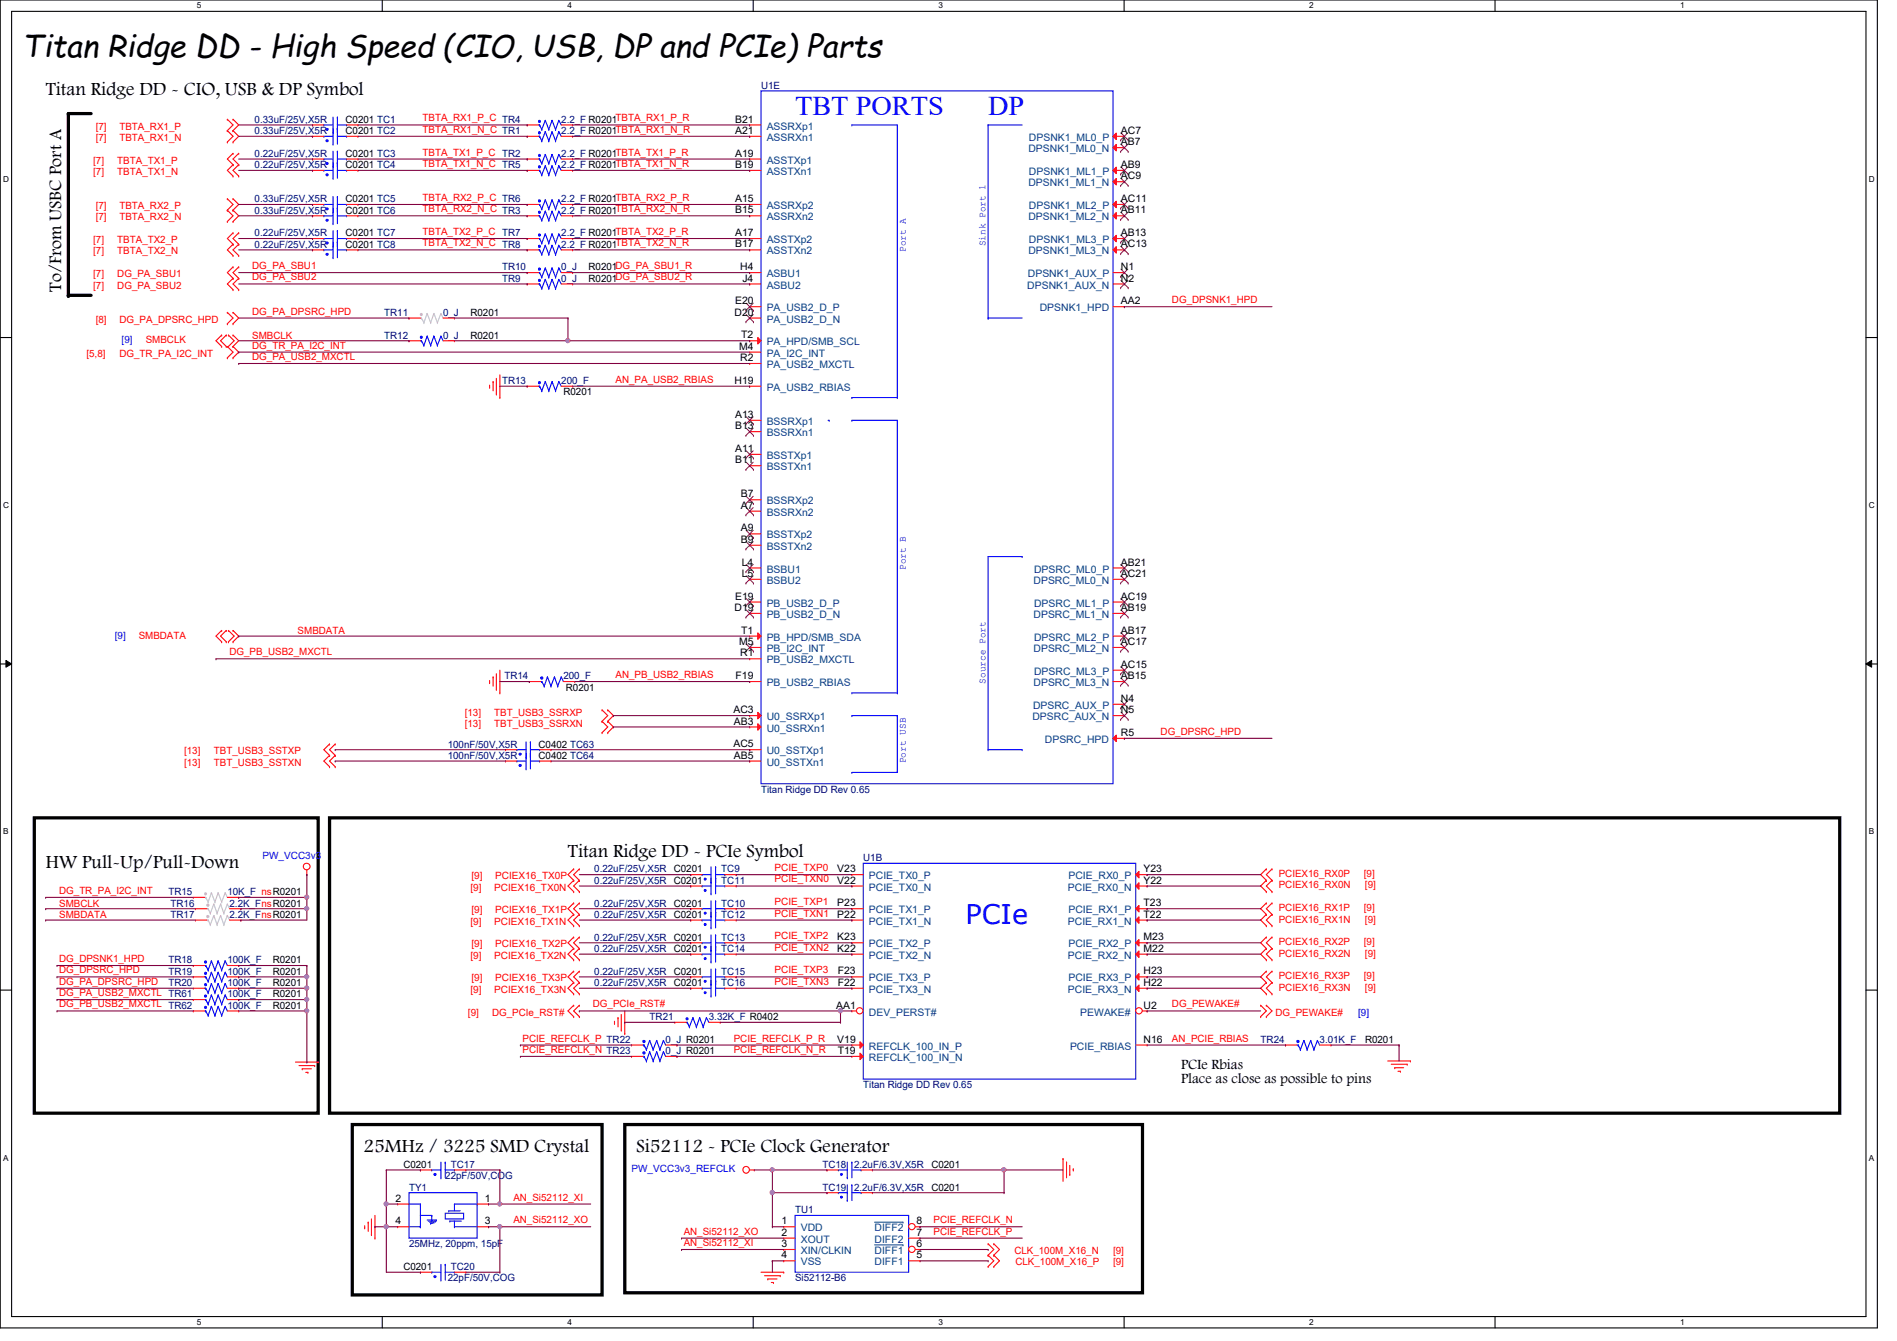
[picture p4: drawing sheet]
<svg xmlns="http://www.w3.org/2000/svg" width="297mm" height="210mm" viewBox="0 0 297 210" stroke-linecap="round" stroke-linejoin="round" font-family="sans-serif">
<defs><g id="words">
<text font-size="4.8" x="3.6" y="8.8">Titan Ridge DD - High Speed (CIO, USB, DP and PCIe) Parts</text>
<g font-size="4.2" fill="#00f">
<text x="124.5" y="18">TBT PORTS</text>
<text x="154.7" y="18">DP</text>
<text x="151.2" y="144.7">PCIe</text>
</g>
<g font-size="3">
<text x="7.2" y="14.9">Titan Ridge DD - CIO, USB &amp; DP Symbol</text>
<text x="7.2" y="135.8">HW Pull-Up/Pull-Down</text>
<text x="88.9" y="134.1">Titan Ridge DD - PCIe Symbol</text>
<text x="56.9" y="180.3">25MHz / 3225 SMD Crystal</text>
<text x="99.6" y="180.3">Si52112 - PCIe Clock Generator</text>
</g>
<text font-size="2.8" x="9.6" y="45.7" transform="rotate(-90 9.6 45.7)">To/From USBC Port A</text>
<g font-size="2.3">
<text x="185" y="167.3">PCIe Rbias</text>
<text x="185" y="169.6">Place as close as possible to pins</text>
</g>
<g font-size="1.6" fill="#000080">
<text x="119.2" y="13.9">U1E</text>
<text x="39.9" y="19.2">0.33uF/25V,X5R</text>
<text x="39.9" y="21">0.33uF/25V,X5R</text>
<text x="87.9" y="19.2">2.2_F R0201TBTA_RX1_P_R</text>
<text x="87.9" y="21">2.2_F R0201TBTA_RX1_N_R</text>
<text x="39.9" y="26.3">0.22uF/25V,X5R</text>
<text x="39.9" y="24.6">0.22uF/25V,X5R</text>
<text x="87.9" y="26.3">2.2_F R0201TBTA_TX1_N_R</text>
<text x="87.9" y="24.6">2.2_F R0201TBTA_TX1_P_R</text>
<text x="39.9" y="33.4">0.33uF/25V,X5R</text>
<text x="39.9" y="31.7">0.33uF/25V,X5R</text>
<text x="87.9" y="31.7">2.2_F R0201TBTA_RX2_P_R</text>
<text x="87.9" y="33.4">2.2_F R0201TBTA_RX2_N_R</text>
<text x="39.9" y="37">0.22uF/25V,X5R</text>
<text x="39.9" y="38.8">0.22uF/25V,X5R</text>
<text x="87.9" y="38.8">2.2_F R0201TBTA_TX2_N_R</text>
<text x="87.9" y="37">2.2_F R0201TBTA_TX2_P_R</text>
<text x="78.6" y="44.1">TR9</text>
<text x="78.6" y="42.3">TR10</text>
<text x="87.9" y="42.3">0_J</text>
<text x="87.9" y="44.1">0_J</text>
<text x="60.2" y="49.4">TR11</text>
<text x="60.2" y="53">TR12</text>
<text x="69.4" y="49.4">0_J</text>
<text x="69.4" y="53">0_J</text>
<text x="78.6" y="60.1">TR13</text>
<text x="87.9" y="60.1">200_F</text>
<text x="79" y="106.3">TR14</text>
<text x="88.2" y="106.3">200_F</text>
<text x="70.1" y="118.8">100nF/50V,X5R</text>
<text x="70.1" y="117">100nF/50V,X5R</text>
<text x="119.2" y="124.1">Titan Ridge DD Rev 0.65</text>
<text x="93" y="136.6">0.22uF/25V,X5R</text>
<text x="112.9" y="136.6">TC9</text>
<text x="135.2" y="134.8">U1B</text>
<text x="26.4" y="140.1">TR15</text>
<text x="26.7" y="141.9">TR16</text>
<text x="26.7" y="143.7">TR17</text>
<text x="35.6" y="140.1">10K_F nsR0201</text>
<text x="35.9" y="141.9">2.2K_FnsR0201</text>
<text x="35.9" y="143.7">2.2K_FnsR0201</text>
<text x="93" y="138.3">0.22uF/25V,X5R</text>
<text x="93" y="143.7">0.22uF/25V,X5R</text>
<text x="93" y="141.9">0.22uF/25V,X5R</text>
<text x="112.9" y="138.3">TC11</text>
<text x="112.9" y="143.7">TC12</text>
<text x="112.9" y="141.9">TC10</text>
<text x="93" y="149">0.22uF/25V,X5R</text>
<text x="93" y="147.2">0.22uF/25V,X5R</text>
<text x="112.9" y="149">TC14</text>
<text x="112.9" y="147.2">TC13</text>
<text x="26.4" y="150.8">TR18</text>
<text x="26.4" y="154.3">TR20</text>
<text x="26.4" y="152.6">TR19</text>
<text x="35.6" y="150.8">100K_F</text>
<text x="35.6" y="154.3">100K_F</text>
<text x="35.6" y="152.6">100K_F</text>
<text x="93" y="152.6">0.22uF/25V,X5R</text>
<text x="93" y="154.3">0.22uF/25V,X5R</text>
<text x="112.9" y="152.6">TC15</text>
<text x="112.9" y="154.3">TC16</text>
<text x="35.6" y="157.9">100K_F</text>
<text x="35.6" y="156.1">100K_F</text>
<text x="101.7" y="159.7">TR21</text>
<text x="111" y="159.7">3.32K_F R0402</text>
<text x="104.2" y="163.2">0_J R0201</text>
<text x="104.2" y="165">0_J R0201</text>
<text x="197.4" y="163.2">TR24</text>
<text x="206.6" y="163.2">3.01K_F</text>
<text x="135.2" y="170.3">Titan Ridge DD Rev 0.65</text>
<text x="69.7" y="184.6">22pF/50V,COG</text>
<text x="70.6" y="182.8">TC17</text>
<text x="128.8" y="182.8">TC18</text>
<text x="133.7" y="182.8">2.2uF/6.3V,X5R</text>
<text x="64" y="186.4">TY1</text>
<text x="124.5" y="189.9">TU1</text>
<text x="128.8" y="186.4">TC19</text>
<text x="133.7" y="186.4">2.2uF/6.3V,X5R</text>
<text x="64" y="195.2">25MHz, 20ppm, 15pF</text>
<text x="70.1" y="200.6">22pF/50V,COG</text>
<text x="70.6" y="198.8">TC20</text>
<text x="124.5" y="200.6">Si52112-B6</text>
</g>
<g font-size="1.6" fill="#f00">
<text x="15" y="20.3">[7]</text>
<text x="15" y="22.1">[7]</text>
<text x="18.7" y="20.3">TBTA_RX1_P</text>
<text x="18.7" y="22.1">TBTA_RX1_N</text>
<text x="66.2" y="19">TBTA_RX1_P_C TR4</text>
<text x="66.2" y="20.8">TBTA_RX1_N_C TR1</text>
<text x="14.6" y="27.4">[7]</text>
<text x="14.6" y="25.6">[7]</text>
<text x="18.4" y="27.4">TBTA_TX1_N</text>
<text x="18.4" y="25.6">TBTA_TX1_P</text>
<text x="66.2" y="24.3">TBTA_TX1_P_C TR2</text>
<text x="66.2" y="26.1">TBTA_TX1_N_C TR5</text>
<text x="15" y="32.7">[7]</text>
<text x="15" y="34.5">[7]</text>
<text x="18.7" y="32.7">TBTA_RX2_P</text>
<text x="18.7" y="34.5">TBTA_RX2_N</text>
<text x="66.2" y="31.5">TBTA_RX2_P_C TR6</text>
<text x="66.2" y="33.2">TBTA_RX2_N_C TR3</text>
<text x="14.6" y="39.8">[7]</text>
<text x="14.6" y="38.1">[7]</text>
<text x="18.4" y="39.8">TBTA_TX2_N</text>
<text x="18.4" y="38.1">TBTA_TX2_P</text>
<text x="66.2" y="36.8">TBTA_TX2_P_C TR7</text>
<text x="66.2" y="38.6">TBTA_TX2_N_C TR8</text>
<text x="14.6" y="45.2">[7]</text>
<text x="14.6" y="43.4">[7]</text>
<text x="18.4" y="45.2">DG_PA_SBU2</text>
<text x="18.4" y="43.4">DG_PA_SBU1</text>
<text x="39.5" y="42.1">DG_PA_SBU1</text>
<text x="39.5" y="43.9">DG_PA_SBU2</text>
<text x="183.5" y="47.5">DG_DPSNK1_HPD</text>
<text x="15" y="50.5">[8]</text>
<text x="18.7" y="50.5">DG_PA_DPSRC_HPD</text>
<text x="22.8" y="53.7">SMBCLK</text>
<text x="39.5" y="53">SMBCLK</text>
<text x="39.5" y="49.2">DG_PA_DPSRC_HPD</text>
<text x="13.5" y="55.8">[5,8]</text>
<text x="18.7" y="55.8">DG_TR_PA_I2C_INT</text>
<text x="39.5" y="54.6">DG_TR_PA_I2C_INT</text>
<text x="39.5" y="56.3">DG_PA_USB2_MXCTL</text>
<text x="96.4" y="59.9">AN_PA_USB2_RBIAS</text>
<text x="21.7" y="99.9">SMBDATA</text>
<text x="46.6" y="99.2">SMBDATA</text>
<text x="35.9" y="102.6">DG_PB_USB2_MXCTL</text>
<text x="96.4" y="106.1">AN_PB_USB2_RBIAS</text>
<text x="72.8" y="112">[13]</text>
<text x="72.8" y="113.8">[13]</text>
<text x="77.4" y="112">TBT_USB3_SSRXP</text>
<text x="77.4" y="113.8">TBT_USB3_SSRXN</text>
<text x="28.8" y="118.1">[13]</text>
<text x="28.8" y="119.8">[13]</text>
<text x="33.5" y="118.1">TBT_USB3_SSTXP</text>
<text x="33.5" y="119.8">TBT_USB3_SSTXN</text>
<text x="181.7" y="115">DG_DPSRC_HPD</text>
<text x="73.8" y="137.6">[9]</text>
<text x="77.6" y="137.6">PCIEX16_TX0P</text>
<text x="121.3" y="136.4">PCIE_TXP0</text>
<text x="200.2" y="137.3">PCIEX16_RX0P</text>
<text x="213.6" y="137.3">[9]</text>
<text x="9.3" y="139.9">DG_TR_PA_I2C_INT</text>
<text x="9.3" y="143.7">SMBDATA</text>
<text x="9.3" y="141.9">SMBCLK</text>
<text x="73.7" y="139.4">[9]</text>
<text x="73.8" y="143">[9]</text>
<text x="77.4" y="139.4">PCIEX16_TX0N</text>
<text x="77.6" y="143">PCIEX16_TX1P</text>
<text x="121.3" y="141.7">PCIE_TXP1</text>
<text x="121.3" y="143.5">PCIE_TXN1</text>
<text x="121.3" y="138.1">PCIE_TXN0</text>
<text x="200.2" y="142.6">PCIEX16_RX1P</text>
<text x="200.2" y="139.1">PCIEX16_RX0N</text>
<text x="213.6" y="142.6">[9]</text>
<text x="213.7" y="139.1">[9]</text>
<text x="73.7" y="144.7">[9]</text>
<text x="73.8" y="148.3">[9]</text>
<text x="77.4" y="144.7">PCIEX16_TX1N</text>
<text x="77.6" y="148.3">PCIEX16_TX2P</text>
<text x="121.3" y="147">PCIE_TXP2</text>
<text x="121.3" y="148.8">PCIE_TXN2</text>
<text x="200.2" y="148">PCIEX16_RX2P</text>
<text x="200.2" y="149.7">PCIEX16_RX2N</text>
<text x="200.2" y="144.4">PCIEX16_RX1N</text>
<text x="213.6" y="148">[9]</text>
<text x="213.7" y="149.7">[9]</text>
<text x="213.7" y="144.4">[9]</text>
<text x="9.3" y="152.4">DG_DPSRC_HPD</text>
<text x="9.3" y="150.6">DG_DPSNK1_HPD</text>
<text x="9.3" y="154.1">DG_PA_DPSRC_HPD</text>
<text x="9.3" y="155.9">DG_PA_USB2_MXCTL TR61</text>
<text x="73.7" y="150.1">[9]</text>
<text x="73.7" y="155.4">[9]</text>
<text x="73.8" y="153.6">[9]</text>
<text x="77.4" y="150.1">PCIEX16_TX2N</text>
<text x="77.4" y="155.4">PCIEX16_TX3N</text>
<text x="77.6" y="153.6">PCIEX16_TX3P</text>
<text x="121.3" y="152.4">PCIE_TXP3</text>
<text x="121.3" y="154.1">PCIE_TXN3</text>
<text x="200.2" y="153.3">PCIEX16_RX3P</text>
<text x="200.2" y="155.1">PCIEX16_RX3N</text>
<text x="213.6" y="153.3">[9]</text>
<text x="213.7" y="155.1">[9]</text>
<text x="9.3" y="157.7">DG_PB_USB2_MXCTL TR62</text>
<text x="73.3" y="159">[9]</text>
<text x="77" y="159">DG_PCIe_RST#</text>
<text x="92.8" y="157.7">DG_PCIe_RST#</text>
<text x="183.5" y="157.7">DG_PEWAKE#</text>
<text x="199.7" y="159">DG_PEWAKE#</text>
<text x="81.8" y="163">PCIE_REFCLK_P TR22</text>
<text x="81.8" y="164.8">PCIE_REFCLK_N TR23</text>
<text x="114.9" y="163">PCIE_REFCLK_P_R</text>
<text x="114.9" y="164.8">PCIE_REFCLK_N_R</text>
<text x="183.5" y="163">AN_PCIE_RBIAS</text>
<text x="80.4" y="191.5">AN_Si52112_XO</text>
<text x="80.4" y="187.9">AN_Si52112_XI</text>
<text x="146.2" y="191.5">PCIE_REFCLK_N</text>
<text x="107.1" y="195">AN_Si52112_XI</text>
<text x="107.1" y="193.3">AN_Si52112_XO</text>
<text x="146.2" y="193.3">PCIE_REFCLK_P</text>
<text x="158.8" y="196.3">CLK_100M_X16_N</text>
<text x="174.3" y="196.3">[9]</text>
<text x="159" y="198.1">CLK_100M_X16_P</text>
<text x="174.3" y="198.1">[9]</text>
</g>
<g font-size="1.6">
<text x="54.1" y="19.2">C0201 TC1</text>
<text x="54.1" y="21">C0201 TC2</text>
<text x="115.1" y="21">A21</text>
<text x="115.1" y="19.2">B21</text>
<text x="175.5" y="21">AC7</text>
<text x="175.5" y="22.7">AB7</text>
<text x="54.1" y="26.3">C0201 TC4</text>
<text x="54.1" y="24.6">C0201 TC3</text>
<text x="115.1" y="26.3">B19</text>
<text x="115.1" y="24.5">A19</text>
<text x="175.5" y="26.3">AB9</text>
<text x="175.5" y="28.1">AC9</text>
<text x="54.1" y="33.4">C0201 TC6</text>
<text x="54.1" y="31.7">C0201 TC5</text>
<text x="115.1" y="33.4">B15</text>
<text x="115.1" y="31.6">A15</text>
<text x="175.5" y="31.6">AC11</text>
<text x="175.5" y="33.4">AB11</text>
<text x="54.1" y="37">C0201 TC7</text>
<text x="54.1" y="38.8">C0201 TC8</text>
<text x="115.1" y="37">A17</text>
<text x="115.1" y="38.7">B17</text>
<text x="175.5" y="37">AB13</text>
<text x="175.5" y="38.7">AC13</text>
<text x="92.2" y="44.1">R0201DG_PA_SBU2_R</text>
<text x="92.2" y="42.3">R0201DG_PA_SBU1_R</text>
<text x="115.1" y="47.6">E20</text>
<text x="115.9" y="42.3">H4</text>
<text x="116.2" y="44.1">J4</text>
<text x="175.5" y="42.3">N1</text>
<text x="175.5" y="44.1">N2</text>
<text x="175.5" y="47.6">AA2</text>
<text x="73.7" y="49.4">R0201</text>
<text x="73.7" y="53">R0201</text>
<text x="115" y="49.4">D20</text>
<text x="116.1" y="53">T2</text>
<text x="115.7" y="54.7">M4</text>
<text x="115.9" y="56.5">R2</text>
<text x="88.2" y="61.9">R0201</text>
<text x="115" y="60.1">H19</text>
<text x="115.1" y="65.4">A13</text>
<text x="115.1" y="70.7">A11</text>
<text x="115.1" y="67.2">B13</text>
<text x="115.1" y="72.5">B11</text>
<text x="116" y="77.9">B7</text>
<text x="116" y="79.6">A7</text>
<text x="116" y="83.2">A9</text>
<text x="116" y="85">B9</text>
<text x="116.2" y="88.5">L4</text>
<text x="175.5" y="88.5">AB21</text>
<text x="115" y="95.6">D19</text>
<text x="115.1" y="93.9">E19</text>
<text x="116.2" y="90.3">L5</text>
<text x="175.5" y="93.9">AC19</text>
<text x="175.5" y="95.6">AB19</text>
<text x="175.5" y="90.3">AC21</text>
<text x="115.7" y="101">M5</text>
<text x="116.1" y="99.2">T1</text>
<text x="175.5" y="99.2">AB17</text>
<text x="175.5" y="101">AC17</text>
<text x="115.2" y="106.3">F19</text>
<text x="115.9" y="102.7">R1</text>
<text x="175.5" y="104.5">AC15</text>
<text x="175.5" y="106.3">AB15</text>
<text x="88.6" y="108.1">R0201</text>
<text x="114.8" y="111.6">AC3</text>
<text x="114.9" y="113.4">AB3</text>
<text x="175.5" y="109.9">N4</text>
<text x="175.5" y="111.6">N5</text>
<text x="84.3" y="118.8">C0402 TC64</text>
<text x="84.3" y="117">C0402 TC63</text>
<text x="114.8" y="117">AC5</text>
<text x="114.9" y="118.7">AB5</text>
<text x="175.5" y="115.2">R5</text>
<text x="105.5" y="136.6">C0201</text>
<text x="131.1" y="136.5">V23</text>
<text x="179.1" y="136.5">Y23</text>
<text x="105.5" y="138.3">C0201</text>
<text x="105.5" y="143.7">C0201</text>
<text x="105.5" y="141.9">C0201</text>
<text x="131.1" y="138.3">V22</text>
<text x="131.1" y="141.9">P23</text>
<text x="131.1" y="143.6">P22</text>
<text x="179.1" y="138.3">Y22</text>
<text x="179.1" y="141.9">T23</text>
<text x="179.1" y="143.6">T22</text>
<text x="105.5" y="149">C0201</text>
<text x="105.5" y="147.2">C0201</text>
<text x="131.1" y="147.2">K23</text>
<text x="131.1" y="149">K22</text>
<text x="179.1" y="147.2">M23</text>
<text x="179.1" y="149">M22</text>
<text x="42.7" y="150.8">R0201</text>
<text x="42.7" y="154.3">R0201</text>
<text x="42.7" y="152.6">R0201</text>
<text x="105.5" y="152.6">C0201</text>
<text x="105.5" y="154.3">C0201</text>
<text x="131.2" y="152.5">F23</text>
<text x="131.2" y="154.3">F22</text>
<text x="179.1" y="152.5">H23</text>
<text x="179.1" y="154.3">H22</text>
<text x="42.7" y="157.9">R0201</text>
<text x="42.7" y="156.1">R0201</text>
<text x="130.9" y="157.9">AA1</text>
<text x="179.1" y="157.9">U2</text>
<text x="131.1" y="163.2">V19</text>
<text x="131.2" y="165">T19</text>
<text x="179.1" y="163.2">N16</text>
<text x="213.7" y="163.2">R0201</text>
<text x="63.2" y="182.8">C0201</text>
<text x="145.8" y="182.8">C0201</text>
<text x="61.9" y="191.6">4</text>
<text x="61.9" y="188.1">2</text>
<text x="75.9" y="188.1">1</text>
<text x="75.9" y="191.6">3</text>
<text x="122.4" y="191.6">1</text>
<text x="143.5" y="191.6">8</text>
<text x="145.8" y="186.4">C0201</text>
<text x="122.4" y="193.4">2</text>
<text x="122.4" y="195.2">3</text>
<text x="122.4" y="197">4</text>
<text x="143.5" y="195.2">6</text>
<text x="143.5" y="197">5</text>
<text x="143.5" y="193.4">7</text>
<text x="63.2" y="198.8">C0201</text>
</g>
<g font-size="1.6" fill="#004080">
<text x="120.1" y="22.1">ASSRXn1</text>
<text x="120.1" y="20.3">ASSRXp1</text>
<text x="161" y="23.8">DPSNK1_ML0_N</text>
<text x="161.1" y="22.1">DPSNK1_ML0_P</text>
<text x="120.1" y="27.4">ASSTXn1</text>
<text x="120.1" y="25.6">ASSTXp1</text>
<text x="161" y="29.2">DPSNK1_ML1_N</text>
<text x="161.1" y="27.4">DPSNK1_ML1_P</text>
<text x="120.1" y="34.5">ASSRXn2</text>
<text x="120.1" y="32.7">ASSRXp2</text>
<text x="161" y="34.5">DPSNK1_ML2_N</text>
<text x="161.1" y="32.7">DPSNK1_ML2_P</text>
<text x="120.1" y="38.1">ASSTXp2</text>
<text x="120.1" y="39.8">ASSTXn2</text>
<text x="161" y="39.8">DPSNK1_ML3_N</text>
<text x="161.1" y="38.1">DPSNK1_ML3_P</text>
<text x="120.1" y="45.2">ASBU2</text>
<text x="120.1" y="43.4">ASBU1</text>
<text x="160.9" y="45.2">DPSNK1_AUX_N</text>
<text x="160.9" y="43.4">DPSNK1_AUX_P</text>
<text x="120.1" y="50.5">PA_USB2_D_N</text>
<text x="120.1" y="48.7">PA_USB2_D_P</text>
<text x="162.8" y="48.7">DPSNK1_HPD</text>
<text x="120.1" y="54.1">PA_HPD/SMB_SCL</text>
<text x="120.1" y="57.6">PA_USB2_MXCTL</text>
<text x="120.1" y="55.8">PA_I2C_INT</text>
<text x="120.1" y="61.2">PA_USB2_RBIAS</text>
<text x="120.1" y="71.8">BSSTXp1</text>
<text x="120.1" y="68.3">BSSRXn1</text>
<text x="120.1" y="66.5">BSSRXp1</text>
<text x="120.1" y="73.6">BSSTXn1</text>
<text x="120.1" y="80.7">BSSRXn2</text>
<text x="120.1" y="79">BSSRXp2</text>
<text x="120.1" y="86.1">BSSTXn2</text>
<text x="120.1" y="84.3">BSSTXp2</text>
<text x="120.1" y="89.6">BSBU1</text>
<text x="161.9" y="89.6">DPSRC_ML0_P</text>
<text x="120.1" y="91.4">BSBU2</text>
<text x="120.1" y="95">PB_USB2_D_P</text>
<text x="161.8" y="91.4">DPSRC_ML0_N</text>
<text x="161.9" y="95">DPSRC_ML1_P</text>
<text x="120.1" y="96.7">PB_USB2_D_N</text>
<text x="120.1" y="100.3">PB_HPD/SMB_SDA</text>
<text x="161.8" y="96.7">DPSRC_ML1_N</text>
<text x="161.9" y="100.3">DPSRC_ML2_P</text>
<text x="120.1" y="102.1">PB_I2C_INT</text>
<text x="120.1" y="103.8">PB_USB2_MXCTL</text>
<text x="120.1" y="107.4">PB_USB2_RBIAS</text>
<text x="161.8" y="107.4">DPSRC_ML3_N</text>
<text x="161.8" y="102.1">DPSRC_ML2_N</text>
<text x="161.9" y="105.6">DPSRC_ML3_P</text>
<text x="120.1" y="112.7">U0_SSRXp1</text>
<text x="161.7" y="112.7">DPSRC_AUX_N</text>
<text x="161.8" y="111">DPSRC_AUX_P</text>
<text x="120.1" y="114.5">U0_SSRXn1</text>
<text x="120.1" y="119.8">U0_SSTXn1</text>
<text x="120.1" y="118.1">U0_SSTXp1</text>
<text x="163.6" y="116.3">DPSRC_HPD</text>
<text x="136.1" y="137.6">PCIE_TX0_P</text>
<text x="167.3" y="137.6">PCIE_RX0_P</text>
<text x="136.1" y="139.4">PCIE_TX0_N</text>
<text x="136.1" y="143">PCIE_TX1_P</text>
<text x="167.2" y="139.4">PCIE_RX0_N</text>
<text x="167.3" y="143">PCIE_RX1_P</text>
<text x="136.1" y="144.7">PCIE_TX1_N</text>
<text x="136.1" y="148.3">PCIE_TX2_P</text>
<text x="167.2" y="144.7">PCIE_RX1_N</text>
<text x="167.3" y="148.3">PCIE_RX2_P</text>
<text x="136.1" y="150.1">PCIE_TX2_N</text>
<text x="136.1" y="153.6">PCIE_TX3_P</text>
<text x="136.1" y="155.4">PCIE_TX3_N</text>
<text x="167.2" y="150.1">PCIE_RX2_N</text>
<text x="167.2" y="155.4">PCIE_RX3_N</text>
<text x="167.3" y="153.6">PCIE_RX3_P</text>
<text x="136.1" y="159">DEV_PERST#</text>
<text x="169.2" y="159">PEWAKE#</text>
<text x="136.1" y="166.1">REFCLK_100_IN_N</text>
<text x="136.1" y="164.3">REFCLK_100_IN_P</text>
<text x="167.6" y="164.3">PCIE_RBIAS</text>
<text x="125.4" y="192.7">VDD</text>
<text x="125.4" y="194.5">XOUT</text>
<text x="125.4" y="196.3">XIN/CLKIN</text>
<text x="136.9" y="196.3">DIFF1</text>
<text x="136.9" y="192.7">DIFF2</text>
<text x="136.9" y="194.5">DIFF2</text>
<text x="125.4" y="198.1">VSS</text>
<text x="136.9" y="198.1">DIFF1</text>
</g>
<g font-size="1.6" fill="#00f">
<text x="141.9" y="39.5" transform="rotate(-90 141.9 39.5)">Port A</text>
<text x="154.3" y="38.6" transform="rotate(-90 154.3 38.6)">Sink Port 1</text>
<text x="19" y="53.7">[9]</text>
<text x="141.9" y="89.2" transform="rotate(-90 141.9 89.2)">Port B</text>
<text x="18" y="99.9">[9]</text>
<text x="154.3" y="107" transform="rotate(-90 154.3 107)">Source Port</text>
<text x="141.9" y="119.5" transform="rotate(-90 141.9 119.5)">Port USB</text>
<text x="41.1" y="134.5">PW_VCC3v3</text>
<text x="212.7" y="159">[9]</text>
<text x="98.9" y="183.5">PW_VCC3v3_REFCLK</text>
</g>
<g font-size="1.3">
<text x="30.8" y="1.3">5</text>
<text x="88.9" y="1.3">4</text>
<text x="146.9" y="1.3">3</text>
<text x="205" y="1.3">2</text>
<text x="263.1" y="1.3">1</text>
<text x=".5" y="28.4">D</text>
<text x="292.6" y="28.4">D</text>
<text x=".5" y="79.5">C</text>
<text x="292.6" y="79.5">C</text>
<text x=".5" y="130.6">B</text>
<text x="292.6" y="130.6">B</text>
<text x=".5" y="181.7">A</text>
<text x="292.6" y="181.7">A</text>
<text x="30.8" y="207.4">5</text>
<text x="88.9" y="207.4">4</text>
<text x="146.9" y="207.4">3</text>
<text x="205" y="207.4">2</text>
<text x="263.1" y="207.4">1</text>
</g>
</g></defs>
<path d="M0 0h294v207.9h-294zM1.8 1.8h290.4v204.3h-290.4z" fill="none" stroke="#000" stroke-width=".17"/>
<g fill="#fff">
<path d="M30.8 .2h.7v1.4h-.7z"/>
<path d="M30.8 206.2h.7v1.4h-.7z"/>
</g>
<path d="M59.9 0v1.8M59.9 206.1v1.8" fill="none" stroke="#000" stroke-width=".17"/>
<g fill="#fff">
<path d="M88.9 .2h.6v1.4h-.6z"/>
<path d="M88.9 206.2h.6v1.4h-.6z"/>
</g>
<path d="M117.9 0v1.8M117.9 206.1v1.8" fill="none" stroke="#000" stroke-width=".17"/>
<g fill="#fff">
<path d="M146.9 .2h.7v1.4h-.7z"/>
<path d="M146.9 206.2h.7v1.4h-.7z"/>
</g>
<path d="M176 0v1.8M176 206.1v1.8" fill="none" stroke="#000" stroke-width=".17"/>
<g fill="#fff">
<path d="M205 .2h.7v1.4h-.7z"/>
<path d="M205 206.2h.7v1.4h-.7z"/>
</g>
<path d="M234.1 0v1.8M234.1 206.1v1.8" fill="none" stroke="#000" stroke-width=".17"/>
<g fill="#fff">
<path d="M263.1 .2h.7v1.4h-.7z"/>
<path d="M263.1 206.2h.7v1.4h-.7z"/>
<path d="M.5 27.3h.9v1.4h-.9z"/>
<path d="M292.6 27.3h.9v1.4h-.9z"/>
<path d="M.5 78.4h.9v1.4h-.9z"/>
<path d="M292.6 78.4h.9v1.4h-.9z"/>
</g>
<path d="M0 52.8h1.8M292.2 52.8h1.8" fill="none" stroke="#000" stroke-width=".17"/>
<g fill="#fff">
<path d="M.5 129.5h.8v1.4h-.8z"/>
<path d="M292.6 129.5h.9v1.4h-.9z"/>
</g>
<path d="M0 103.9h1.8M292.2 103.9h1.8" fill="none" stroke="#000" stroke-width=".17"/>
<path d="M.9 103.4l.9 .5-.9 .5zM292.2 103.9l.9-.5v1z" fill="#000"/>
<path d="M.9 103.4l.9 .5-.9 .5zM292.2 103.9l.9-.5v1z" fill="none" stroke="#000" stroke-width=".16"/>
<g fill="#fff">
<path d="M.5 180.5h.8v1.4h-.8z"/>
<path d="M292.6 180.5h.9v1.4h-.9z"/>
</g>
<path d="M0 155h1.8M292.2 155h1.8" fill="none" stroke="#000" stroke-width=".17"/>
<path d="M14.3 17.8h-3.6v28.4h3.6M5.4 128h44.4v46.2h-44.4zM51.6 128h236.5v46.2h-236.5zM55.2 176h39.1v26.7h-39.1zM97.8 176h81.1v26.4h-81.1z" fill="none" stroke="#000" stroke-width=".51"/>
<g fill="#000">
<circle cx="10.7" cy="17.8" r=".25"/>
<circle cx="10.7" cy="46.2" r=".25"/>
</g>
<g fill="none" stroke="#f00" stroke-width=".17">
<path d="M35.6 18.7h.1M35.6 18.7l.9 .9-.9 .8M36.5 18.7h.1M36.5 18.7l.9 .9-.9 .8M35.6 20.4h.1M35.6 22.2h.1M35.6 31.1h.1M35.6 32.9h.1M35.6 34.7h.1M35.6 20.4l.9 .9-.9 .9M35.6 31.1l.9 .9-.9 .9M35.6 32.9l.9 .9-.9 .9"/>
<path d="M36.5 20.4h.1M36.5 22.2h.1M36.5 31.1h.1M36.5 32.9h.1M36.5 34.7h.1M36.5 25.8h.1M36.5 27.6h.1M36.5 24h.1M36.5 38.2h.1M36.5 36.4h.1M36.5 20.4l.9 .9-.9 .9M36.5 31.1l.9 .9-.9 .9"/>
<path d="M36.5 32.9l.9 .9-.9 .9M36.5 25.8l-.9 .9 .9 .9M36.5 24l-.9 .9 .9 .9M36.5 38.2l-.9 .9 .9 .9M36.5 36.4l-.9 .9 .9 .9M37.4 25.8h.1M37.4 27.6h.1M37.4 24h.1M37.4 38.2h.1M37.4 36.4h.1M37.4 25.8l-.9 .9 .9 .9M37.4 24l-.9 .9 .9 .9"/>
<path d="M37.4 38.2l-.9 .9 .9 .9M37.4 36.4l-.9 .9 .9 .9M34.7 54.2h.1M34.7 52.5h.1M34.7 52.5l-.9 .8 .9 .9M35.4 52.5h.1M35.4 54.2h.1M35.4 52.5l-.9 .8 .9 .9M35.6 54.2h.1M35.6 56h.1M35.6 48.9h.1M35.6 50.7h.1"/>
<path d="M35.6 54.2l.9 .9-.9 .9M35.6 48.9l.9 .9-.9 .9M35.8 52.5h.1M35.8 54.2h.1M35.8 52.5l.9 .8-.9 .9M36.5 54.2h.1M36.5 56h.1M36.5 40h.1M36.5 43.6h.1M36.5 45.3h.1M36.5 41.8h.1M36.5 52.5h.1"/>
<path d="M36.5 48.9h.1M36.5 50.7h.1M36.5 54.2l.9 .9-.9 .9M36.5 43.6l-.9 .8 .9 .9M36.5 41.8l-.9 .9 .9 .9M36.5 52.5l.9 .8-.9 .9M36.5 48.9l.9 .9-.9 .9M37.4 40h.1M37.4 43.6h.1M37.4 45.3h.1M37.4 41.8h.1M37.4 43.6l-.9 .8 .9 .9"/>
<path d="M37.4 41.8l-.9 .9 .9 .9M77.2 59.7h.1M77.2 59.7v1.5M77.7 59.2v2.5M78.3 58.7v3.5M76.7 60.6h.1M76.7 60.3v.3M77.7 61.7h.1M78.3 62.2h.1M34.7 98.7h.1M34.7 98.7l-.9 .9 .9 .9M35.4 98.7h.1"/>
<path d="M35.4 98.7l-.9 .9 .9 .9M35.8 98.7h.1M35.8 98.7l.9 .9-.9 .9M36.5 98.7h.1M36.5 98.7l.9 .9-.9 .9M34.7 100.5h.1M35.4 100.5h.1M35.8 100.5h.1M36.5 100.5h.1M51.6 116.5h.1M51.6 118.2h.1M51.6 116.5l-.9 .8 .9 .9"/>
<path d="M51.6 118.2l-.9 .9 .9 .9M52.5 116.5h.1M52.5 118.2h.1M52.5 116.5l-.9 .8 .9 .9M52.5 118.2l-.9 .9 .9 .9M76.7 106.8h.1M76.7 106.5v.3M77.2 106h.1M77.2 106v1.4M77.7 107.9h.1M77.7 105.5v2.4M78.3 108.5h.1"/>
<path d="M78.3 104.9v3.6M94.3 112.9h.1M94.3 111.1h.1M94.3 114.7h.1M94.3 112.9l.9 .9-.9 .9M94.3 111.1l.9 .9-.9 .9M95.2 112.9h.1M95.2 111.1h.1M95.2 114.7h.1M95.2 111.1l.9 .9-.9 .9M95.2 112.9l.9 .9-.9 .9M48 136.9h.1"/>
<path d="M48 136.2v.7M51.6 120h.1M52.5 120h.1M89.8 136h.1M89.8 137.8h.1M89.8 139.6h.1M89.8 136l-.9 .9 .9 .9M89.8 137.8l-.9 .9 .9 .9M90.7 136h.1M90.7 137.8h.1M90.7 139.6h.1M90.7 136l-.9 .9 .9 .9"/>
<path d="M90.7 137.8l-.9 .9 .9 .9M198.3 137.8h.1M198.3 136h.1M198.3 139.6h.1M198.3 136l-.9 .9 .9 .9M198.3 137.8l-.9 .9 .9 .9M199.2 136h.1M199.2 137.8h.1M199.2 139.6h.1M199.2 136l-.9 .9 .9 .9M199.2 137.8l-.9 .9 .9 .9M89.8 157.4h.1"/>
<path d="M89.8 159.1h.1M89.8 141.4h.1M89.8 143.1h.1M89.8 144.9h.1M89.8 146.7h.1M89.8 148.5h.1M89.8 150.2h.1M89.8 152h.1M89.8 153.8h.1M89.8 155.6h.1M89.8 157.4l-.9 .8 .9 .9M89.8 141.4l-.9 .8 .9 .9"/>
<path d="M89.8 143.1l-.9 .9 .9 .9M89.8 146.7l-.9 .9 .9 .9M89.8 148.5l-.9 .9 .9 .8M89.8 152l-.9 .9 .9 .9M89.8 153.8l-.9 .9 .9 .9M90.7 157.4h.1M90.7 159.1h.1M90.7 141.4h.1M90.7 143.1h.1M90.7 144.9h.1M90.7 146.7h.1M90.7 148.5h.1"/>
<path d="M90.7 150.2h.1M90.7 152h.1M90.7 153.8h.1M90.7 155.6h.1M90.7 157.4l-.9 .8 .9 .9M90.7 153.8l-.9 .9 .9 .9M90.7 141.4l-.9 .8 .9 .9M90.7 143.1l-.9 .9 .9 .9M90.7 146.7l-.9 .9 .9 .9M90.7 148.5l-.9 .9 .9 .8M90.7 152l-.9 .9 .9 .9M96.2 159.9v.3"/>
<path d="M96.8 159.3h.1M96.8 159.3v1.4M97.3 158.8v2.4M97.8 158.2v3.6M197.4 157.4h.1M197.4 159.1h.1M197.4 157.4l.9 .8-.9 .9M198.3 153.8h.1M198.3 152h.1M198.3 155.6h.1M198.3 148.5h.1M198.3 146.7h.1"/>
<path d="M198.3 150.2h.1M198.3 143.1h.1M198.3 141.4h.1M198.3 144.9h.1M198.3 157.4h.1M198.3 159.1h.1M198.3 152l-.9 .9 .9 .9M198.3 153.8l-.9 .9 .9 .9M198.3 146.7l-.9 .9 .9 .9M198.3 148.5l-.9 .9 .9 .8M198.3 141.4l-.9 .8 .9 .9M198.3 143.1l-.9 .9 .9 .9"/>
<path d="M198.3 157.4l.9 .8-.9 .9M199.2 152h.1M199.2 153.8h.1M199.2 155.6h.1M199.2 146.7h.1M199.2 148.5h.1M199.2 150.2h.1M199.2 141.4h.1M199.2 143.1h.1M199.2 144.9h.1M199.2 152l-.9 .9 .9 .9M199.2 153.8l-.9 .9 .9 .9"/>
<path d="M199.2 146.7l-.9 .9 .9 .9M199.2 148.5l-.9 .9 .9 .8M199.2 141.4l-.9 .8 .9 .9M199.2 143.1l-.9 .9 .9 .9M46.3 166.2h3.5M46.8 166.8h2.5M47.3 167.3h.1M47.3 167.3h1.5M47.9 167.9h.3M48.2 167.9h.1M49.3 166.8h.1M49.8 166.2h.1"/>
<path d="M96.2 160.2h.1M97.3 161.2h.1M97.8 161.8h.1M217.3 166.1h3.5M217.8 166.6h2.5M218.4 167.1h.1M218.4 167.1h1.4M218.9 167.7h.4M219.3 167.7h.1M220.3 166.6h.1M220.8 166.1h.1M57.1 192.2h.1"/>
<path d="M57.1 191.9v.3M57.7 191.3h.1M57.7 191.3v1.4M58.2 193.3h.1M58.2 190.8v2.5M58.7 193.8h.1M58.7 190.2v3.6M117.4 183.1h.7M118.1 183.1h.1M119.2 199.1h3.5M119.7 199.7h2.5M122.2 199.7h.1"/>
<path d="M122.7 199.1h.1M154.7 196.5h.1M154.7 198.2h.1M154.7 194.7h.1M154.7 194.7l.9 .9-.9 .9M154.7 196.5l.9 .9-.9 .8M155.6 196.5h.1M155.6 198.2h.1M155.6 194.7h.1M155.6 194.7l.9 .9-.9 .9M155.6 196.5l.9 .9-.9 .8M166.5 181.4h.1"/>
<path d="M166.5 181.4v3.5M167 181.9h.1M167 181.9v2.5M167.5 183.9h.1M167.5 182.4v1.5M168.1 183h.1M168.1 183v.3M120.2 200.2h.1M120.2 200.2h1.5M120.8 200.7h.3M121.1 200.7h.1"/>
<circle cx="48" cy="135.6" r=".52"/>
<circle cx="116.8" cy="183.1" r=".52"/>
</g>
<path d="M50.7 19.6h.1M50.7 19.6h1.5M52.2 18.3v2.5M52.8 18.3h.1M52.8 18.3v2.5M52.8 19.6h1.5M54.3 19.6h.1M52.2 20.8h.1" fill="none" stroke="#00f" stroke-width=".17"/>
<path d="M51.1 20.1h.2v.3h-.2z" fill-rule="evenodd" fill="#00f"/>
<path d="M51.1 20.1h.2v.3h-.2zM109.9 152.9h.1M109.9 152.9h1.4M111.3 154.1h.1M111.3 151.7v2.4M112.1 151.7h.1M112.1 151.7v2.4M112.1 152.9h1.4M113.5 152.9h.1" fill="none" stroke="#00f" stroke-width=".17"/>
<path d="M48.9 19.6h.1M48.9 19.6h1.8M54.3 19.6h1.7M56 19.6h.1" fill="none" stroke="#f00" stroke-width=".17"/>
<path d="M110.3 153.5h.2v.2h-.2z" fill-rule="evenodd" fill="#00f"/>
<g fill="none" stroke="#00f" stroke-width=".17">
<path d="M110.3 153.5h.2v.2h-.2zM100.7 163.6h.1M100.8 163.6h.1M100.8 163.6l.4 .7M101.2 164.3h.1M101.7 162.9h.1M101.7 162.9l.6 1.4M101.7 162.9l-.5 1.4M102.3 164.3h.1M102.8 162.9h.1M102.8 162.9l.5 1.4M102.8 162.9l-.5 1.4"/>
<path d="M103.3 164.3h.1M103.9 162.9h.1M103.9 162.9l.3 .7M103.9 162.9l-.6 1.4"/>
</g>
<path d="M108.2 152.9h.1M108.2 152.9h1.7M113.5 152.9h1.8M115.3 152.9h.1" fill="none" stroke="#f00" stroke-width=".17"/>
<path d="M100.7 162.9h.3v.2h-.3z" fill-rule="evenodd" fill="#00f"/>
<path d="M50.7 37.3h.1M50.7 37.3h1.5M52.2 38.6h.1M52.2 36.1v2.5M52.8 36.1h.1M52.8 36.1v2.5M52.8 37.3h1.5M54.3 37.3h.1M100.7 162.9h.3v.2h-.3z" fill="none" stroke="#00f" stroke-width=".17"/>
<path d="M98.9 163.6h.1M98.9 163.6h1.8M104.2 163.6h1.8M106 163.6h.1" fill="none" stroke="#f00" stroke-width=".17"/>
<path d="M51.1 37.9h.2v.2h-.2z" fill-rule="evenodd" fill="#00f"/>
<path d="M51.1 37.9h.2v.2h-.2z" fill="none" stroke="#00f" stroke-width=".17"/>
<path d="M48.9 37.3h.1M48.9 37.3h1.8M54.3 37.3h1.7M56 37.3h.1" fill="none" stroke="#f00" stroke-width=".17"/>
<g fill="none" stroke="#c0c0c0" stroke-width=".17">
<path d="M32.4 142.2h.2M32.6 142.2h.1M32.6 142.2l.3 .8M32.9 143h.1M33.5 141.5h.1M33.5 141.5l.5 1.5M33.5 141.5l-.6 1.5M34 143h.1M34.5 141.5h.1M34.5 141.5l.5 1.5M34.5 141.5l-.5 1.5M35 143h.1"/>
<path d="M35.6 141.5h.1M35.6 141.5l.3 .7M35.6 141.5l-.6 1.5"/>
</g>
<path d="M32.4 141.6h.3v.2h-.3z" fill-rule="evenodd" fill="#c0c0c0"/>
<path d="M32.4 141.6h.3v.2h-.3z" fill="none" stroke="#c0c0c0" stroke-width=".17"/>
<path d="M30.6 142.2h.1M30.6 142.2h1.8M35.9 142.2h1.8M37.7 142.2h.1" fill="none" stroke="#f00" stroke-width=".17"/>
<g fill="none" stroke="#00f" stroke-width=".17">
<path d="M85.4 59.7h.1M85.4 59.7l.5 1.5M85.4 59.7l-.6 1.5M86.4 59.7h.1M86.4 59.7l.6 1.5M86.4 59.7l-.5 1.5M87.5 59.7h.1M87.5 59.7l.4 .8M87.5 59.7l-.5 1.5M84.3 60.5h.2M84.5 60.5h.1M84.5 60.5l.3 .7"/>
<path d="M84.8 61.2h.1M85.9 61.2h.1M87 61.2h.1"/>
</g>
<path d="M84.4 59.8h.2v.2h-.2z" fill-rule="evenodd" fill="#00f"/>
<g fill="none" stroke="#00f" stroke-width=".17">
<path d="M84.3 39.1h.2M84.5 39.1h.1M84.5 39.1l.3 .7M84.8 39.8h.1M85.4 38.4h.1M85.4 38.4l.5 1.4M85.4 38.4l-.6 1.4M85.9 39.8h.1M86.4 38.4h.1M86.4 38.4l.6 1.4M86.4 38.4l-.5 1.4M87 39.8h.1"/>
<path d="M87.5 38.4h.1M87.5 38.4l.4 .7M87.5 38.4l-.5 1.4M84.4 59.8h.2v.2h-.2z"/>
</g>
<path d="M82.5 60.5h.1M82.5 60.5h1.8M87.9 60.5h1.8M89.7 60.5h.1" fill="none" stroke="#f00" stroke-width=".17"/>
<path d="M84.4 38.4h.2v.3h-.2z" fill-rule="evenodd" fill="#00f"/>
<g fill="none" stroke="#00f" stroke-width=".17">
<path d="M84.3 19.6h.2M84.5 19.6h.1M84.5 19.6l.3 .7M85.4 18.8h.1M85.4 18.8l.5 1.5M85.4 18.8l-.6 1.5M86.4 18.8h.1M86.4 18.8l.6 1.5M86.4 18.8l-.5 1.5M87.5 18.8h.1M87.5 18.8l.4 .8M87.5 18.8l-.5 1.5"/>
<path d="M84.4 38.4h.2v.3h-.2zM84.8 20.3h.1M85.9 20.3h.1M87 20.3h.1"/>
</g>
<path d="M82.5 39.1h.1M82.5 39.1h1.8M87.9 39.1h1.8M89.7 39.1h.1" fill="none" stroke="#f00" stroke-width=".17"/>
<path d="M84.4 18.9h.2v.2h-.2z" fill-rule="evenodd" fill="#00f"/>
<path d="M84.4 18.9h.2v.2h-.2zM80.9 119.1h.1M80.9 119.1h1.5M82.4 117.9v2.5M83.1 117.9h.1M83.1 117.9v2.5M83.1 119.1h1.4M84.5 119.1h.1M82.4 120.4h.1" fill="none" stroke="#00f" stroke-width=".17"/>
<path d="M82.5 19.6h.1M82.5 19.6h1.8M87.9 19.6h1.8M89.7 19.6h.1" fill="none" stroke="#f00" stroke-width=".17"/>
<path d="M81.3 119.7h.3v.2h-.3z" fill-rule="evenodd" fill="#00f"/>
<path d="M81.3 119.7h.3v.2h-.3zM109.9 138.7h.1M109.9 138.7h1.4M111.3 139.9h.1M111.3 137.5v2.4M112.1 137.5h.1M112.1 137.5v2.4M112.1 138.7h1.4M113.5 138.7h.1" fill="none" stroke="#00f" stroke-width=".17"/>
<path d="M79.2 119.1h.1M79.2 119.1h1.7M84.5 119.1h1.8M86.3 119.1h.1" fill="none" stroke="#f00" stroke-width=".17"/>
<path d="M110.3 139.3h.2v.2h-.2z" fill-rule="evenodd" fill="#00f"/>
<path d="M110.3 139.3h.2v.2h-.2zM109.9 149.4h.1M109.9 149.4h1.4M111.3 150.6h.1M111.3 148.1v2.5M112.1 148.1h.1M112.1 148.1v2.5M112.1 149.4h1.4M113.5 149.4h.1" fill="none" stroke="#00f" stroke-width=".17"/>
<path d="M108.2 138.7h.1M108.2 138.7h1.7M113.5 138.7h1.8M115.3 138.7h.1" fill="none" stroke="#f00" stroke-width=".17"/>
<path d="M110.3 149.9h.2v.2h-.2z" fill-rule="evenodd" fill="#00f"/>
<path d="M110.3 149.9h.2v.2h-.2zM131.3 183.1h.1M131.3 183.1h1.4M132.7 184.4h.1M132.7 181.9v2.5M133.4 181.9h.1M133.4 181.9v2.5M133.4 183.1h1.4M134.8 183.1h.1" fill="none" stroke="#00f" stroke-width=".17"/>
<path d="M108.2 149.4h.1M108.2 149.4h1.7M113.5 149.4h1.8M115.3 149.4h.1" fill="none" stroke="#f00" stroke-width=".17"/>
<path d="M131.6 183.7h.3v.2h-.3z" fill-rule="evenodd" fill="#00f"/>
<g fill="none" stroke="#00f" stroke-width=".17">
<path d="M84.3 44.4h.2M84.5 44.4h.1M84.5 44.4l.3 .8M84.8 45.2h.1M85.4 43.7h.1M85.4 43.7l.5 1.5M85.4 43.7l-.6 1.5M85.9 45.2h.1M86.4 43.7h.1M86.4 43.7l.6 1.5M86.4 43.7l-.5 1.5M87 45.2h.1"/>
<path d="M87.5 43.7h.1M87.5 43.7l.4 .7M87.5 43.7l-.5 1.5M131.6 183.7h.3v.2h-.3z"/>
</g>
<path d="M129.5 183.1h.1M129.5 183.1h1.8M134.8 183.1h1.8M136.6 183.1h.1" fill="none" stroke="#f00" stroke-width=".17"/>
<path d="M84.4 43.8h.2v.2h-.2z" fill-rule="evenodd" fill="#00f"/>
<g fill="none" stroke="#00f" stroke-width=".17">
<path d="M50.7 33.8h.1M50.7 33.8h1.5M52.2 35h.1M52.2 32.6v2.4M52.8 32.6h.1M52.8 32.6v2.4M52.8 33.8h1.5M54.3 33.8h.1M84.4 43.8h.2v.2h-.2zM64 186.7h10.7v7.1h-10.7zM64 188.5h1.8M64 192h1.8"/>
<path d="M65.8 188.5h.1M65.8 192h.1M65.8 188.5v3.5M65.8 190.2h1.8M66.9 191h1.4M67.1 191.1h1.1M67.3 191.3h.6M67.4 191.5h.1M67.4 191.5h.4M67.6 190.2h.1M67.6 191h.1M67.6 190.2v.8"/>
<path d="M67.9 191.3h.1M68.2 191.1h.1M68.3 191h.1M69.7 189.9h2.9v.9h-2.9zM70.3 189.5h.1M70.3 189.5h1.7M70.4 191.1h.1M70.4 191.1h1.8M71.2 191.1h.1M71.2 188.5h.1M71.2 192h.1M71.2 188.5v1"/>
<path d="M71.2 191.1v.9M71.2 188.5h3.5M71.2 192h3.5M74.7 188.5h.1"/>
</g>
<path d="M82.5 44.4h.1M82.5 44.4h1.8M87.9 44.4h1.8M89.7 44.4h.1M62.3 192h.1M62.3 188.5h.1M62.3 188.5h1.7M62.3 192h1.7M74.7 188.5h1.8M74.7 192h1.8M76.5 188.5h.1M76.5 192h.1" fill="none" stroke="#f00" stroke-width=".17"/>
<path d="M51.1 34.4h.2v.2h-.2z" fill-rule="evenodd" fill="#00f"/>
<path d="M51.1 34.4h.2v.2h-.2zM67.6 183.1h.1M67.6 183.1h1.4M69 184.4h.1M69 181.9v2.5M69.7 181.9h.1M69.7 181.9v2.5M69.7 183.1h1.5M71.2 183.1h.1" fill="none" stroke="#00f" stroke-width=".17"/>
<path d="M48.9 33.8h.1M48.9 33.8h1.8M54.3 33.8h1.7M56 33.8h.1" fill="none" stroke="#f00" stroke-width=".17"/>
<path d="M68 183.7h.2v.2h-.2z" fill-rule="evenodd" fill="#00f"/>
<path d="M109.9 144h.1M109.9 144h1.4M111.3 145.2h.1M111.3 142.8v2.4M112.1 142.8h.1M112.1 142.8v2.4M112.1 144h1.4M113.5 144h.1M68 183.7h.2v.2h-.2z" fill="none" stroke="#00f" stroke-width=".17"/>
<path d="M65.8 183.1h.1M65.8 183.1h1.8M71.2 183.1h1.7M72.9 183.1h.1" fill="none" stroke="#f00" stroke-width=".17"/>
<path d="M110.3 144.6h.2v.2h-.2z" fill-rule="evenodd" fill="#00f"/>
<g fill="none" stroke="#00f" stroke-width=".17">
<path d="M108.5 159.3h.1M108.5 159.3l.5 1.4M108.5 159.3l-.6 1.4M109.6 159.3h.1M109.6 159.3l.5 1.4M109.6 159.3l-.6 1.4M110.3 144.6h.2v.2h-.2zM110.6 159.3h.1M110.6 159.3l.4 .7M110.6 159.3l-.5 1.4M107.4 160h.2M107.6 160h.1"/>
<path d="M107.6 160l.3 .7M107.9 160.7h.1M109 160.7h.1M110.1 160.7h.1"/>
</g>
<path d="M108.2 144h.1M108.2 144h1.7M113.5 144h1.8M115.3 144h.1" fill="none" stroke="#f00" stroke-width=".17"/>
<path d="M107.5 159.3h.2v.3h-.2z" fill-rule="evenodd" fill="#00f"/>
<g fill="none" stroke="#00f" stroke-width=".17">
<path d="M32 151.1h.2M32.2 151.1h.1M32.2 151.1l.4 .7M32.6 151.8h.1M33.1 150.4h.1M33.1 150.4l.6 1.4M33.1 150.4l-.5 1.4M33.7 151.8h.1M34.2 150.4h.1M34.2 150.4l.5 1.4M34.2 150.4l-.5 1.4M34.7 151.8h.1"/>
<path d="M35.3 150.4h.1M35.3 150.4l.3 .7M35.3 150.4l-.6 1.4M107.5 159.3h.2v.3h-.2z"/>
</g>
<path d="M105.7 160h.1M105.7 160h1.7M111 160h1.8M112.8 160h.1" fill="none" stroke="#f00" stroke-width=".17"/>
<path d="M32.1 150.4h.2v.3h-.2z" fill-rule="evenodd" fill="#00f"/>
<path d="M50.7 26.7h.1M50.7 26.7h1.5M52.2 27.9h.1M52.2 25.4v2.5M52.8 25.4h.1M52.8 25.4v2.5M52.8 26.7h1.5M54.3 26.7h.1M32.1 150.4h.2v.3h-.2z" fill="none" stroke="#00f" stroke-width=".17"/>
<path d="M30.3 151.1h.1M30.3 151.1h1.7M35.6 151.1h1.8M37.4 151.1h.1" fill="none" stroke="#f00" stroke-width=".17"/>
<path d="M51.1 27.3h.2v.2h-.2z" fill-rule="evenodd" fill="#00f"/>
<g fill="none" stroke="#00f" stroke-width=".17">
<path d="M51.1 27.3h.2v.2h-.2zM84.3 32h.2M84.5 32h.1M84.5 32l.3 .7M84.8 32.7h.1M85.4 31.3h.1M85.4 31.3l.5 1.4M85.4 31.3l-.6 1.4M85.9 32.7h.1M86.4 31.3h.1M86.4 31.3l.6 1.4M86.4 31.3l-.5 1.4"/>
<path d="M87 32.7h.1M87.5 31.3h.1M87.5 31.3l.4 .7M87.5 31.3l-.5 1.4"/>
</g>
<path d="M48.9 26.7h.1M48.9 26.7h1.8M54.3 26.7h1.7M56 26.7h.1" fill="none" stroke="#f00" stroke-width=".17"/>
<path d="M84.4 31.3h.2v.3h-.2z" fill-rule="evenodd" fill="#00f"/>
<path d="M84.4 31.3h.2v.3h-.2zM109.9 136.9h.1M109.9 136.9h1.4M111.3 138.1h.1M111.3 135.7v2.4M112.1 135.7h.1M112.1 135.7v2.4M112.1 136.9h1.4M113.5 136.9h.1" fill="none" stroke="#00f" stroke-width=".17"/>
<path d="M82.5 32h.1M82.5 32h1.8M87.9 32h1.8M89.7 32h.1" fill="none" stroke="#f00" stroke-width=".17"/>
<path d="M110.3 137.5h.2v.2h-.2z" fill-rule="evenodd" fill="#00f"/>
<path d="M50.7 21.3h.1M50.7 21.3h1.5M52.2 22.6h.1M52.2 20.1v2.5M52.8 20.1h.1M52.8 20.1v2.5M52.8 21.3h1.5M54.3 21.3h.1M110.3 137.5h.2v.2h-.2z" fill="none" stroke="#00f" stroke-width=".17"/>
<path d="M108.2 136.9h.1M108.2 136.9h1.7M113.5 136.9h1.8M115.3 136.9h.1" fill="none" stroke="#f00" stroke-width=".17"/>
<path d="M51.1 21.9h.2v.2h-.2z" fill-rule="evenodd" fill="#00f"/>
<g fill="none" stroke="#00f" stroke-width=".17">
<path d="M51.1 21.9h.2v.2h-.2zM32 154.7h.2M32.2 154.7h.1M32.2 154.7l.4 .7M32.6 155.4h.1M33.1 154h.1M33.1 154l.6 1.4M33.1 154l-.5 1.4M33.7 155.4h.1M34.2 154h.1M34.2 154l.5 1.4M34.2 154l-.5 1.4"/>
<path d="M34.7 155.4h.1M35.3 154h.1M35.3 154l.3 .7M35.3 154l-.6 1.4"/>
</g>
<path d="M48.9 21.3h.1M48.9 21.3h1.8M54.3 21.3h1.7M56 21.3h.1" fill="none" stroke="#f00" stroke-width=".17"/>
<path d="M32.1 154h.2v.3h-.2z" fill-rule="evenodd" fill="#00f"/>
<g fill="none" stroke="#00f" stroke-width=".17">
<path d="M84.3 26.7h.2M84.5 26.7h.1M84.5 26.7l.3 .7M84.8 27.4h.1M85.4 26h.1M85.4 26l.5 1.4M85.4 26l-.6 1.4M85.9 27.4h.1M86.4 26h.1M86.4 26l.6 1.4M86.4 26l-.5 1.4M87 27.4h.1"/>
<path d="M87.5 26h.1M87.5 26l.4 .7M87.5 26l-.5 1.4M32.1 154h.2v.3h-.2z"/>
</g>
<path d="M30.3 154.7h.1M30.3 154.7h1.7M35.6 154.7h1.8M37.4 154.7h.1" fill="none" stroke="#f00" stroke-width=".17"/>
<path d="M84.4 26h.2v.2h-.2z" fill-rule="evenodd" fill="#00f"/>
<path d="M84.4 26h.2v.2h-.2zM80.9 117.3h.1M80.9 117.3h1.5M82.4 118.6h.1M82.4 116.1v2.5M83.1 116.1h.1M83.1 116.1v2.5M83.1 117.3h1.4M84.5 117.3h.1" fill="none" stroke="#00f" stroke-width=".17"/>
<path d="M82.5 26.7h.1M82.5 26.7h1.8M87.9 26.7h1.8M89.7 26.7h.1" fill="none" stroke="#f00" stroke-width=".17"/>
<path d="M81.3 117.9h.3v.2h-.3z" fill-rule="evenodd" fill="#00f"/>
<g fill="none" stroke="#00f" stroke-width=".17">
<path d="M81.3 117.9h.3v.2h-.3zM100.7 165.4h.1M100.8 165.4h.1M100.8 165.4l.4 .7M101.2 166.1h.1M101.7 164.6h.1M101.7 164.6l.6 1.5M101.7 164.6l-.5 1.5M102.3 166.1h.1M102.8 164.6h.1M102.8 164.6l.5 1.5M102.8 164.6l-.5 1.5"/>
<path d="M103.3 166.1h.1M103.9 164.6h.1M103.9 164.6l.3 .8M103.9 164.6l-.6 1.5"/>
</g>
<path d="M79.2 117.3h.1M79.2 117.3h1.7M84.5 117.3h1.8M86.3 117.3h.1" fill="none" stroke="#f00" stroke-width=".17"/>
<path d="M100.7 164.7h.3v.2h-.3z" fill-rule="evenodd" fill="#00f"/>
<path d="M109.9 154.7h.1M109.9 154.7h1.4M111.3 155.9h.1M111.3 153.5v2.4M112.1 153.5h.1M112.1 153.5v2.4M112.1 154.7h1.4M113.5 154.7h.1M100.7 164.7h.3v.2h-.3z" fill="none" stroke="#00f" stroke-width=".17"/>
<path d="M98.9 165.4h.1M98.9 165.4h1.8M104.2 165.4h1.8M106 165.4h.1" fill="none" stroke="#f00" stroke-width=".17"/>
<path d="M110.3 155.3h.2v.2h-.2z" fill-rule="evenodd" fill="#00f"/>
<g fill="none" stroke="#00f" stroke-width=".17">
<path d="M84.7 106.7h.1M84.8 106.7h.1M84.8 106.7l.4 .7M85.2 107.4h.1M85.7 106h.1M85.7 106l.6 1.4M85.7 106l-.5 1.4M86.3 107.4h.1M86.8 106h.1M86.8 106l.5 1.4M86.8 106l-.5 1.4M87.3 107.4h.1"/>
<path d="M87.9 106h.1M87.9 106l.3 .7M87.9 106l-.6 1.4M110.3 155.3h.2v.2h-.2z"/>
</g>
<path d="M108.2 154.7h.1M108.2 154.7h1.7M113.5 154.7h1.8M115.3 154.7h.1" fill="none" stroke="#f00" stroke-width=".17"/>
<path d="M84.7 106h.2v.2h-.2z" fill-rule="evenodd" fill="#00f"/>
<path d="M84.7 106h.2v.2h-.2zM124.5 190.2h17.8v8.9h-17.8z" fill="none" stroke="#00f" stroke-width=".17"/>
<path d="M82.9 106.7h.1M82.9 106.7h1.8M88.2 106.7h1.8M90 106.7h.1M122.7 192h.1M122.7 193.8h.1M122.7 195.6h.1M122.7 197.4h.1M122.7 192h1.8M122.7 193.8h1.8M122.7 195.6h1.8M122.7 197.4h1.8" fill="none" stroke="#f00" stroke-width=".17"/>
<circle cx="142.8" cy="195.6" r=".5" fill="#fff"/>
<g fill="none" stroke="#f00" stroke-width=".17">
<path d="M142.3 197.4h1.8M143.3 195.6h.8M144.1 195.6h.1M144.1 197.4h.1"/>
<circle cx="142.8" cy="195.6" r=".5"/>
</g>
<path d="M136.9 194.9h4.5M141.4 194.9h.1" fill="none" stroke="#004080" stroke-width=".16"/>
<circle cx="142.8" cy="192" r=".5" fill="#fff"/>
<g fill="none" stroke="#f00" stroke-width=".17">
<path d="M142.3 193.8h1.8M143.3 192h.8M144.1 192h.1M144.1 193.8h.1"/>
<circle cx="142.8" cy="192" r=".5"/>
</g>
<path d="M136.9 191.3h4.5M141.4 191.3h.1" fill="none" stroke="#004080" stroke-width=".16"/>
<g fill="none" stroke="#c0c0c0" stroke-width=".17">
<path d="M32.4 144h.2M32.6 144h.1M32.6 144l.3 .7M32.9 144.7h.1M33.5 143.3h.1M33.5 143.3l.5 1.4M33.5 143.3l-.6 1.4M34 144.7h.1M34.5 143.3h.1M34.5 143.3l.5 1.4M34.5 143.3l-.5 1.4M35 144.7h.1"/>
<path d="M35.6 143.3h.1M35.6 143.3l.3 .7M35.6 143.3l-.6 1.4"/>
</g>
<path d="M32.4 143.3h.3v.3h-.3z" fill-rule="evenodd" fill="#c0c0c0"/>
<g fill="none" stroke="#c0c0c0" stroke-width=".17">
<path d="M65.8 49.8h.2M66 49.8h.1M66 49.8l.4 .7M66.4 50.5h.1M66.9 49.1h.1M66.9 49.1l.5 1.4M66.9 49.1l-.5 1.4M67.4 50.5h.1M67.9 49.1h.1M67.9 49.1l.6 1.4M67.9 49.1l-.5 1.4M68.5 50.5h.1"/>
<path d="M69 49.1h.1M69 49.1l.4 .7M69 49.1l-.5 1.4M32.4 143.3h.3v.3h-.3z"/>
</g>
<path d="M30.6 144h.1M30.6 144h1.8M35.9 144h1.8M37.7 144h.1" fill="none" stroke="#f00" stroke-width=".17"/>
<path d="M65.9 49.1h.2v.3h-.2z" fill-rule="evenodd" fill="#c0c0c0"/>
<path d="M65.9 49.1h.2v.3h-.2z" fill="none" stroke="#c0c0c0" stroke-width=".17"/>
<path d="M64 49.8h.1M64 49.8h1.8M69.4 49.8h1.8M71.2 49.8h.1" fill="none" stroke="#f00" stroke-width=".17"/>
<g fill="none" stroke="#00f" stroke-width=".17">
<path d="M32 158.2h.2M32.2 158.2h.1M32.2 158.2l.4 .8M32.6 159h.1M33.1 157.5h.1M33.1 157.5l.6 1.5M33.1 157.5l-.5 1.5M33.7 159h.1M34.2 157.5h.1M34.2 157.5l.5 1.5M34.2 157.5l-.5 1.5M34.7 159h.1"/>
<path d="M35.3 157.5h.1M35.3 157.5l.3 .7M35.3 157.5l-.6 1.5"/>
</g>
<path d="M32.1 157.6h.2v.2h-.2z" fill-rule="evenodd" fill="#00f"/>
<g fill="none" stroke="#00f" stroke-width=".17">
<path d="M84.3 37.3h.2M84.5 37.3h.1M84.5 37.3l.3 .8M84.8 38.1h.1M85.4 36.6h.1M85.4 36.6l.5 1.5M85.4 36.6l-.6 1.5M85.9 38.1h.1M86.4 36.6h.1M86.4 36.6l.6 1.5M86.4 36.6l-.5 1.5M87 38.1h.1"/>
<path d="M87.5 36.6h.1M87.5 36.6l.4 .7M87.5 36.6l-.5 1.5M32.1 157.6h.2v.2h-.2z"/>
</g>
<path d="M30.3 158.2h.1M30.3 158.2h1.7M35.6 158.2h1.8M37.4 158.2h.1" fill="none" stroke="#f00" stroke-width=".17"/>
<path d="M84.4 36.7h.2v.2h-.2z" fill-rule="evenodd" fill="#00f"/>
<path d="M50.7 39.1h.1M50.7 39.1h1.5M52.2 37.9v2.4M52.8 37.9h.1M52.8 37.9v2.4M52.8 39.1h1.5M54.3 39.1h.1M84.4 36.7h.2v.2h-.2zM52.2 40.3h.1" fill="none" stroke="#00f" stroke-width=".17"/>
<path d="M82.5 37.3h.1M82.5 37.3h1.8M87.9 37.3h1.8M89.7 37.3h.1" fill="none" stroke="#f00" stroke-width=".17"/>
<path d="M51.1 39.7h.2v.2h-.2z" fill-rule="evenodd" fill="#00f"/>
<g fill="none" stroke="#00f" stroke-width=".17">
<path d="M51.1 39.7h.2v.2h-.2zM203.1 163.6h.2M203.3 163.6h.1M203.3 163.6l.3 .7M203.6 164.3h.1M204.2 162.9h.1M204.2 162.9l.5 1.4M204.2 162.9l-.6 1.4M204.7 164.3h.1M205.2 162.9h.1M205.2 162.9l.5 1.4M205.2 162.9l-.5 1.4"/>
<path d="M205.7 164.3h.1M206.3 162.9h.1M206.3 162.9l.3 .7M206.3 162.9l-.6 1.4"/>
</g>
<path d="M48.9 39.1h.1M48.9 39.1h1.8M54.3 39.1h1.7M56 39.1h.1" fill="none" stroke="#f00" stroke-width=".17"/>
<path d="M203.1 162.9h.3v.2h-.3z" fill-rule="evenodd" fill="#00f"/>
<path d="M109.9 147.6h.1M109.9 147.6h1.4M111.3 148.8h.1M111.3 146.3v2.5M112.1 146.3h.1M112.1 146.3v2.5M112.1 147.6h1.4M113.5 147.6h.1M203.1 162.9h.3v.2h-.3z" fill="none" stroke="#00f" stroke-width=".17"/>
<path d="M201.3 163.6h.1M201.3 163.6h1.8M206.6 163.6h1.8M208.4 163.6h.1" fill="none" stroke="#f00" stroke-width=".17"/>
<path d="M110.3 148.2h.2v.2h-.2z" fill-rule="evenodd" fill="#00f"/>
<path d="M110.3 148.2h.2v.2h-.2zM67.6 199.1h.1M67.6 199.1h1.4M69 197.9v2.5M69.7 197.9h.1M69.7 197.9v2.5M69.7 199.1h1.5M71.2 199.1h.1M69 200.4h.1" fill="none" stroke="#00f" stroke-width=".17"/>
<path d="M108.2 147.6h.1M108.2 147.6h1.7M113.5 147.6h1.8M115.3 147.6h.1" fill="none" stroke="#f00" stroke-width=".17"/>
<path d="M68 199.7h.2v.2h-.2z" fill-rule="evenodd" fill="#00f"/>
<g fill="none" stroke="#00f" stroke-width=".17">
<path d="M84.3 42.7h.2M84.5 42.7h.1M84.5 42.7l.3 .7M84.8 43.4h.1M85.4 42h.1M85.4 42l.5 1.4M85.4 42l-.6 1.4M85.9 43.4h.1M86.4 42h.1M86.4 42l.6 1.4M86.4 42l-.5 1.4M87 43.4h.1"/>
<path d="M87.5 42h.1M87.5 42l.4 .7M87.5 42l-.5 1.4M68 199.7h.2v.2h-.2z"/>
</g>
<path d="M65.8 199.1h.1M65.8 199.1h1.8M71.2 199.1h1.7M72.9 199.1h.1" fill="none" stroke="#f00" stroke-width=".17"/>
<path d="M84.4 42h.2v.2h-.2z" fill-rule="evenodd" fill="#00f"/>
<path d="M84.4 42h.2v.2h-.2zM131.3 186.7h.1M131.3 186.7h1.4M132.7 187.9h.1M132.7 185.5v2.4M133.4 185.5h.1M133.4 185.5v2.4M133.4 186.7h1.4M134.8 186.7h.1" fill="none" stroke="#00f" stroke-width=".17"/>
<path d="M82.5 42.7h.1M82.5 42.7h1.8M87.9 42.7h1.8M89.7 42.7h.1" fill="none" stroke="#f00" stroke-width=".17"/>
<path d="M131.6 187.3h.3v.2h-.3z" fill-rule="evenodd" fill="#00f"/>
<path d="M50.7 32h.1M50.7 32h1.5M52.2 33.2h.1M52.2 30.8v2.4M52.8 30.8h.1M52.8 30.8v2.4M52.8 32h1.5M54.3 32h.1M131.6 187.3h.3v.2h-.3z" fill="none" stroke="#00f" stroke-width=".17"/>
<path d="M129.5 186.7h.1M129.5 186.7h1.8M134.8 186.7h1.8M136.6 186.7h.1" fill="none" stroke="#f00" stroke-width=".17"/>
<path d="M51.1 32.6h.2v.2h-.2z" fill-rule="evenodd" fill="#00f"/>
<g fill="none" stroke="#00f" stroke-width=".17">
<path d="M51.1 32.6h.2v.2h-.2zM32 152.9h.2M32.2 152.9h.1M32.2 152.9l.4 .7M32.6 153.6h.1M33.1 152.2h.1M33.1 152.2l.6 1.4M33.1 152.2l-.5 1.4M33.7 153.6h.1M34.2 152.2h.1M34.2 152.2l.5 1.4M34.2 152.2l-.5 1.4"/>
<path d="M34.7 153.6h.1M35.3 152.2h.1M35.3 152.2l.3 .7M35.3 152.2l-.6 1.4"/>
</g>
<path d="M48.9 32h.1M48.9 32h1.8M54.3 32h1.7M56 32h.1" fill="none" stroke="#f00" stroke-width=".17"/>
<path d="M32.1 152.2h.2v.3h-.2z" fill-rule="evenodd" fill="#00f"/>
<g fill="none" stroke="#00f" stroke-width=".17">
<path d="M119.2 14.2h55.1v108.5h-55.1zM133.4 19.6h.1M133.4 19.6h7.1v42.6M154.7 19.6h.1M154.7 19.6h5.4M154.7 19.6v30.2M154.7 49.8h.1M154.7 49.8h5.4M129.7 65.8h.1M129.8 65.8h.1M133.4 62.2h.1M133.4 65.8h.1"/>
<path d="M133.4 65.8h7.1v42.7M133.4 62.2h7.1M140.5 62.2h.1M160.1 87.1h.1M160.1 87.1h-5.4v30.2M133.4 108.5h.1M133.4 112h.1M133.4 108.5h7.1M133.4 112h7.1M140.5 108.5h.1M140.5 112h.1M140.5 112v8.9h-7.1"/>
<path d="M154.7 117.3h.1M154.7 117.3h5.4M160.1 117.3h.1M133.4 120.9h.1M32.1 152.2h.2v.3h-.2z"/>
</g>
<g fill="none" stroke="#f00" stroke-width=".17">
<path d="M117.4 26.7h.1M117.4 24.9h.1M117.4 26.7h1.8M117.4 24.9h1.8M117.4 49.8h.1M117.4 48h.1M117.4 44.4h.1M117.4 49.8h1.8M117.4 48h1.8M117.4 44.4h1.8M117.4 60.5h.1M117.4 60.5h1.8"/>
<path d="M30.3 152.9h.1M30.3 152.9h1.7M35.6 152.9h1.8M37.4 152.9h.1"/>
</g>
<path d="M116.8 50.4h.1M116.8 48.6h.1M116.8 49.2l1.2 1.2M116.8 47.5l1.2 1.1M117.9 49.2l-1.1 1.2M117.9 47.5l-1.1 1.1M118 50.4h.1M118 48.6h.1" fill="none" stroke="#804000" stroke-width=".16"/>
<path d="M118.7 52.8l.5 .5-.5 .5z" fill="#f00"/>
<g fill="none" stroke="#f00" stroke-width=".17">
<path d="M117.4 37.3h.1M117.4 39.1h.1M117.4 33.8h.1M117.4 32h.1M117.4 37.3h1.8M117.4 39.1h1.8M117.4 33.8h1.8M117.4 32h1.8M117.4 53.3h.1M117.4 42.7h.1M117.4 53.3h1.8M117.4 42.7h1.8"/>
<path d="M118.7 52.8l.5 .5-.5 .5z"/>
</g>
<path d="M174.3 37.3l.5-.5v1z" fill="#f00"/>
<path d="M174.3 37.3l.5-.5v1zM174.3 37.3h1.8M176.1 37.3h.1" fill="none" stroke="#f00" stroke-width=".17"/>
<path d="M175.5 37.9h.1M175.5 36.8l1.2 1.1M176.6 36.8l-1.1 1.1M176.7 37.9h.1" fill="none" stroke="#804000" stroke-width=".16"/>
<path d="M174.3 39.1l.5-.5v1z" fill="#f00"/>
<path d="M174.3 39.1l.5-.5v1zM174.3 39.1h1.8M176.1 39.1h.1" fill="none" stroke="#f00" stroke-width=".17"/>
<path d="M175.5 39.7h.1M175.5 38.6l1.2 1.1M176.6 38.6l-1.1 1.1M176.7 39.7h.1" fill="none" stroke="#804000" stroke-width=".16"/>
<path d="M174.8 31.5v1l-.5-.5z" fill="#f00"/>
<path d="M174.3 32h1.8M174.8 31.5v1l-.5-.5zM176.1 32h.1" fill="none" stroke="#f00" stroke-width=".17"/>
<path d="M175.5 32.6h.1M175.5 31.5l1.2 1.1M176.6 31.5l-1.1 1.1M176.7 32.6h.1" fill="none" stroke="#804000" stroke-width=".16"/>
<path d="M174.8 33.3v1l-.5-.5z" fill="#f00"/>
<path d="M174.3 33.8h1.8M174.8 33.3v1l-.5-.5zM176.1 33.8h.1" fill="none" stroke="#f00" stroke-width=".17"/>
<path d="M175.5 34.4h.1M175.5 33.2l1.2 1.2M176.6 33.2l-1.1 1.2M176.7 34.4h.1" fill="none" stroke="#804000" stroke-width=".16"/>
<path d="M174.3 26.7l.5-.5v1z" fill="#f00"/>
<path d="M174.3 26.7l.5-.5v1zM174.3 26.7h1.8M176.1 26.7h.1" fill="none" stroke="#f00" stroke-width=".17"/>
<path d="M175.5 27.3h.1M175.5 26.1l1.2 1.2M176.6 26.1l-1.1 1.2M176.7 27.3h.1" fill="none" stroke="#804000" stroke-width=".16"/>
<path d="M174.3 28.4l.5-.5v1.1z" fill="#f00"/>
<path d="M174.3 28.4l.5-.5v1.1zM174.3 28.4h1.8M176.1 28.4h.1" fill="none" stroke="#f00" stroke-width=".17"/>
<path d="M175.5 29h.1M175.5 27.9l1.2 1.1M176.6 27.9l-1.1 1.1M176.7 29h.1" fill="none" stroke="#804000" stroke-width=".16"/>
<path d="M174.3 21.3l.5-.5v1z" fill="#f00"/>
<path d="M174.3 21.3l.5-.5v1zM174.3 21.3h1.8M176.1 21.3h.1" fill="none" stroke="#f00" stroke-width=".17"/>
<path d="M175.5 21.9h.1M175.5 20.8l1.2 1.1M176.6 20.8l-1.1 1.1M176.7 21.9h.1" fill="none" stroke="#804000" stroke-width=".16"/>
<path d="M174.8 22.6v1l-.5-.5z" fill="#f00"/>
<path d="M174.3 23.1h1.8M174.8 22.6v1l-.5-.5zM176.1 23.1h.1M174.3 42.7h1.8M174.3 44.4h1.8M176.1 42.7h.1M176.1 44.4h.1" fill="none" stroke="#f00" stroke-width=".17"/>
<path d="M175.5 23.7h.1M175.5 22.6l1.2 1.1M176.6 22.6l-1.1 1.1M176.7 23.7h.1M175.5 43.3h.1M175.5 45h.1M175.5 42.1l1.2 1.2M175.5 43.9l1.2 1.1M176.6 42.1l-1.1 1.2M176.6 43.9l-1.1 1.1M176.7 43.3h.1M176.7 45h.1" fill="none" stroke="#804000" stroke-width=".16"/>
<path d="M174.3 115.6l.5-.5v1z" fill="#f00"/>
<g fill="none" stroke="#f00" stroke-width=".17">
<path d="M117.4 19.6h.1M117.4 19.6h1.8M117.4 21.3h.1M117.4 21.3h1.8M117.4 72.9h.1M117.4 71.1h.1M117.4 78.2h.1M117.4 67.6h.1M117.4 65.8h.1M117.4 72.9h1.8M117.4 71.1h1.8M117.4 78.2h1.8"/>
<path d="M117.4 67.6h1.8M117.4 65.8h1.8M117.4 80h.1M117.4 85.3h.1M117.4 83.6h.1M117.4 88.9h.1M117.4 90.7h.1M117.4 94.2h.1M117.4 96h.1M117.4 94.2h1.8M117.4 96h1.8M117.4 88.9h1.8"/>
<path d="M117.4 90.7h1.8M117.4 80h1.8M117.4 85.3h1.8M117.4 83.6h1.8M174.3 99.6h1.8M174.3 94.2h1.8M174.3 96h1.8M174.3 88.9h1.8M174.3 90.7h1.8M176.1 99.6h.1M176.1 94.2h.1M176.1 96h.1"/>
<path d="M176.1 88.9h.1M176.1 90.7h.1M174.3 115.6l.5-.5v1zM174.3 115.6h1.8M174.3 104.9h1.8M174.3 106.7h1.8M174.3 101.3h1.8M174.3 110.2h1.8M174.3 112h1.8M176.1 115.6h.1M176.1 104.9h.1M176.1 106.7h.1"/>
<path d="M176.1 101.3h.1M176.1 110.2h.1M176.1 112h.1"/>
</g>
<g fill="none" stroke="#804000" stroke-width=".16">
<path d="M116.8 73.5h.1M116.8 71.7h.1M116.8 78.8h.1M116.8 68.2h.1M116.8 66.4h.1M116.8 72.3l1.2 1.2M116.8 70.6l1.2 1.1M116.8 79.5l1.2 1.1M116.8 77.7l1.2 1.1M116.8 67l1.2 1.2M116.8 65.2l1.2 1.2M117.9 72.3l-1.1 1.2"/>
<path d="M117.9 70.6l-1.1 1.1M117.9 79.5l-1.1 1.1M117.9 77.7l-1.1 1.1M117.9 67l-1.1 1.2M117.9 65.2l-1.1 1.2M118 73.5h.1M118 71.7h.1M118 78.8h.1M118 68.2h.1M118 66.4h.1M116.8 80.6h.1M116.8 85.9h.1"/>
<path d="M116.8 84.2h.1M116.8 89.5h.1M116.8 91.3h.1M116.8 94.8h.1M116.8 96.6h.1M116.8 84.8l1.2 1.1M116.8 83l1.2 1.2M116.8 88.3l1.2 1.2M116.8 90.1l1.2 1.2M116.8 93.7l1.2 1.1M116.8 95.5l1.2 1.1M117.9 84.8l-1.1 1.1"/>
<path d="M117.9 83l-1.1 1.2M117.9 88.3l-1.1 1.2M117.9 90.1l-1.1 1.2M117.9 93.7l-1.1 1.1M117.9 95.5l-1.1 1.1M118 80.6h.1M118 85.9h.1M118 84.2h.1M118 89.5h.1M118 91.3h.1M118 94.8h.1M118 96.6h.1"/>
<path d="M175.5 94.8h.1M175.5 96.6h.1M175.5 89.5h.1M175.5 91.3h.1M175.5 99l1.2 1.2M175.5 93.7l1.2 1.1M175.5 95.5l1.2 1.1M175.5 88.3l1.2 1.2M175.5 90.1l1.2 1.2M176.6 99l-1.1 1.2M176.6 93.7l-1.1 1.1M176.6 95.5l-1.1 1.1"/>
<path d="M176.6 88.3l-1.1 1.2M176.6 90.1l-1.1 1.2M176.7 94.8h.1M176.7 96.6h.1M176.7 89.5h.1M176.7 91.3h.1M175.5 105.5h.1M175.5 107.3h.1M175.5 100.2h.1M175.5 101.9h.1M175.5 110.8h.1M175.5 112.6h.1"/>
<path d="M175.5 104.4l1.2 1.1M175.5 106.1l1.2 1.2M175.5 100.8l1.2 1.1M175.5 109.7l1.2 1.1M175.5 111.5l1.2 1.1M176.6 104.4l-1.1 1.1M176.6 106.1l-1.1 1.2M176.6 100.8l-1.1 1.1M176.6 109.7l-1.1 1.1M176.6 111.5l-1.1 1.1M176.7 105.5h.1M176.7 107.3h.1"/>
<path d="M176.7 100.2h.1M176.7 101.9h.1M176.7 110.8h.1M176.7 112.6h.1"/>
</g>
<path d="M118.7 99.1l.5 .5-.5 .5z" fill="#f00"/>
<path d="M174.3 48h1.8M176.1 48h.1M117.4 99.6h.1M117.4 99.6h1.8M118.7 99.1l.5 .5-.5 .5zM117.4 101.3h.1M117.4 103.1h.1M117.4 106.7h.1M117.4 101.3h1.8M117.4 103.1h1.8M117.4 106.7h1.8" fill="none" stroke="#f00" stroke-width=".17"/>
<path d="M116.8 101.9h.1M116.8 100.8l1.2 1.1M117.9 100.8l-1.1 1.1M118 101.9h.1" fill="none" stroke="#804000" stroke-width=".16"/>
<path d="M118.7 113.3l.5 .5-.5 .5z" fill="#f00"/>
<path d="M117.4 113.8h.1M117.4 113.8h1.8M118.7 113.3l.5 .5-.5 .5z" fill="none" stroke="#f00" stroke-width=".17"/>
<path d="M118.7 111.5l.5 .5-.5 .5z" fill="#f00"/>
<path d="M117.4 56.9h.1M117.4 55.1h.1M117.4 56.9h1.8M117.4 55.1h1.8M117.4 112h.1M117.4 119.1h.1M117.4 117.3h.1M117.4 112h1.8M117.4 119.1h1.8M117.4 117.3h1.8M118.7 111.5l.5 .5-.5 .5z" fill="none" stroke="#f00" stroke-width=".17"/>
<path d="M50.7 24.9h.1M50.7 24.9h1.5M52.2 26.1h.1M52.2 23.7v2.4M52.8 23.7h.1M52.8 23.7v2.4M52.8 24.9h1.5M54.3 24.9h.1" fill="none" stroke="#00f" stroke-width=".17"/>
<path d="M51.1 25.5h.2v.2h-.2z" fill-rule="evenodd" fill="#00f"/>
<path d="M51.1 25.5h.2v.2h-.2zM109.9 142.2h.1M109.9 142.2h1.4M111.3 143.5h.1M111.3 141v2.5M112.1 141h.1M112.1 141v2.5M112.1 142.2h1.4M113.5 142.2h.1" fill="none" stroke="#00f" stroke-width=".17"/>
<path d="M48.9 24.9h.1M48.9 24.9h1.8M54.3 24.9h1.7M56 24.9h.1" fill="none" stroke="#f00" stroke-width=".17"/>
<path d="M110.3 142.8h.2v.2h-.2z" fill-rule="evenodd" fill="#00f"/>
<path d="M135.2 135.1h42.6v33.8h-42.6zM110.3 142.8h.2v.2h-.2z" fill="none" stroke="#00f" stroke-width=".17"/>
<path d="M133.4 136.9h.1M133.4 138.7h.1M133.4 136.9h1.8M133.4 138.7h1.8M108.2 142.2h.1M108.2 142.2h1.7M113.5 142.2h1.8M115.3 142.2h.1" fill="none" stroke="#f00" stroke-width=".17"/>
<path d="M177.8 136.9l.5-.5v1z" fill="#f00"/>
<path d="M177.8 136.9l.5-.5v1zM177.8 136.9h1.8M179.6 136.9h.1" fill="none" stroke="#f00" stroke-width=".17"/>
<path d="M177.8 138.7l.5-.5v1z" fill="#f00"/>
<path d="M177.8 138.7l.5-.5v1zM177.8 138.7h1.8M179.6 138.7h.1M133.4 142.2h.1M133.4 144h.1M133.4 142.2h1.8M133.4 144h1.8" fill="none" stroke="#f00" stroke-width=".17"/>
<path d="M177.8 142.2l.5-.5v1z" fill="#f00"/>
<path d="M177.8 142.2l.5-.5v1zM177.8 142.2h1.8M179.6 142.2h.1" fill="none" stroke="#f00" stroke-width=".17"/>
<path d="M177.8 144l.5-.5v1z" fill="#f00"/>
<path d="M133.4 147.6h.1M133.4 149.4h.1M133.4 147.6h1.8M133.4 149.4h1.8M177.8 144l.5-.5v1zM177.8 144h1.8M179.6 144h.1" fill="none" stroke="#f00" stroke-width=".17"/>
<path d="M177.8 147.6l.5-.5v1z" fill="#f00"/>
<path d="M177.8 147.6l.5-.5v1zM177.8 147.6h1.8M179.6 147.6h.1" fill="none" stroke="#f00" stroke-width=".17"/>
<path d="M178.3 148.8v1.1l-.5-.5z" fill="#f00"/>
<path d="M133.4 152.9h.1M133.4 154.7h.1M133.4 152.9h1.8M133.4 154.7h1.8M177.8 149.4h1.8M178.3 148.8v1.1l-.5-.5zM179.6 149.4h.1" fill="none" stroke="#f00" stroke-width=".17"/>
<path d="M177.8 152.9l.5-.5v1z" fill="#f00"/>
<path d="M177.8 152.9l.5-.5v1zM177.8 152.9h1.8M179.6 152.9h.1" fill="none" stroke="#f00" stroke-width=".17"/>
<path d="M177.8 154.7l.5-.5v1z" fill="#f00"/>
<path d="M177.8 154.7l.5-.5v1zM177.8 154.7h1.8M179.6 154.7h.1" fill="none" stroke="#f00" stroke-width=".17"/>
<path d="M134.7 164.8l.5 .6-.5 .5z" fill="#f00"/>
<path d="M133.4 165.4h.1M133.4 165.4h1.8M134.7 164.8l.5 .6-.5 .5z" fill="none" stroke="#f00" stroke-width=".17"/>
<path d="M134.7 163.1l.5 .5-.5 .5z" fill="#f00"/>
<path d="M133.4 163.6h.1M133.4 163.6h1.8M134.7 163.1l.5 .5-.5 .5z" fill="none" stroke="#f00" stroke-width=".17"/>
<circle cx="134.6" cy="158.2" r=".5" fill="#fff"/>
<g fill="none" stroke="#f00" stroke-width=".17">
<path d="M133.4 158.2h.1M133.4 158.2h.7M177.8 163.6h1.8M179.6 163.6h.1"/>
<circle cx="134.6" cy="158.2" r=".5"/>
</g>
<circle cx="178.4" cy="158.2" r=".5" fill="#fff"/>
<g fill="none" stroke="#f00" stroke-width=".17">
<path d="M178.9 158.2h.7M179.6 158.2h.1"/>
<circle cx="178.4" cy="158.2" r=".5"/>
</g>
<g fill="none" stroke="#00f" stroke-width=".17">
<path d="M65.8 53.3h.2M66 53.3h.1M66 53.3l.4 .8M66.4 54.1h.1M66.9 52.6h.1M66.9 52.6l.5 1.5M66.9 52.6l-.5 1.5M67.4 54.1h.1M67.9 52.6h.1M67.9 52.6l.6 1.5M67.9 52.6l-.5 1.5M68.5 54.1h.1"/>
<path d="M69 52.6h.1M69 52.6l.4 .7M69 52.6l-.5 1.5"/>
</g>
<path d="M65.9 52.7h.2v.2h-.2z" fill-rule="evenodd" fill="#00f"/>
<g fill="none" stroke="#00f" stroke-width=".17">
<path d="M84.3 21.3h.2M84.5 21.3h.1M84.5 21.3l.3 .8M84.8 22.1h.1M85.4 20.6h.1M85.4 20.6l.5 1.5M85.4 20.6l-.6 1.5M85.9 22.1h.1M86.4 20.6h.1M86.4 20.6l.6 1.5M86.4 20.6l-.5 1.5M87 22.1h.1"/>
<path d="M87.5 20.6h.1M87.5 20.6l.4 .7M87.5 20.6l-.5 1.5M65.9 52.7h.2v.2h-.2z"/>
</g>
<path d="M64 53.3h.1M64 53.3h1.8M69.4 53.3h1.8M71.2 53.3h.1" fill="none" stroke="#f00" stroke-width=".17"/>
<path d="M84.4 20.7h.2v.2h-.2z" fill-rule="evenodd" fill="#00f"/>
<path d="M84.4 20.7h.2v.2h-.2z" fill="none" stroke="#00f" stroke-width=".17"/>
<path d="M82.5 21.3h.1M82.5 21.3h1.8M87.9 21.3h1.8M89.7 21.3h.1" fill="none" stroke="#f00" stroke-width=".17"/>
<g fill="none" stroke="#c0c0c0" stroke-width=".17">
<path d="M33.1 139.7h.1M33.1 139.7l.6 1.5M33.1 139.7l-.5 1.5M34.2 139.7h.1M34.2 139.7l.5 1.5M34.2 139.7l-.5 1.5M35.3 139.7h.1M35.3 139.7l.3 .8M35.3 139.7l-.6 1.5M32 140.5h.2M32.2 140.5h.1M32.2 140.5l.4 .7"/>
<path d="M32.6 141.2h.1M33.7 141.2h.1M34.7 141.2h.1"/>
</g>
<path d="M32.1 139.8h.2v.2h-.2z" fill-rule="evenodd" fill="#c0c0c0"/>
<path d="M32.1 139.8h.2v.2h-.2z" fill="none" stroke="#c0c0c0" stroke-width=".17"/>
<path d="M30.3 140.5h.1M30.3 140.5h1.7M35.6 140.5h1.8M37.4 140.5h.1" fill="none" stroke="#f00" stroke-width=".17"/>
<g fill="none" stroke="#00f" stroke-width=".17">
<path d="M84.3 33.8h.2M84.5 33.8h.1M84.5 33.8l.3 .7M84.8 34.5h.1M85.4 33.1h.1M85.4 33.1l.5 1.4M85.4 33.1l-.6 1.4M85.9 34.5h.1M86.4 33.1h.1M86.4 33.1l.6 1.4M86.4 33.1l-.5 1.4M87 34.5h.1"/>
<path d="M87.5 33.1h.1M87.5 33.1l.4 .7M87.5 33.1l-.5 1.4"/>
</g>
<path d="M84.4 33.1h.2v.2h-.2z" fill-rule="evenodd" fill="#00f"/>
<g fill="none" stroke="#00f" stroke-width=".17">
<path d="M84.4 33.1h.2v.2h-.2zM32 156.5h.2M32.2 156.5h.1M32.2 156.5l.4 .7M32.6 157.2h.1M33.1 155.7h.1M33.1 155.7l.6 1.5M33.1 155.7l-.5 1.5M33.7 157.2h.1M34.2 155.7h.1M34.2 155.7l.5 1.5M34.2 155.7l-.5 1.5"/>
<path d="M34.7 157.2h.1M35.3 155.7h.1M35.3 155.7l.3 .8M35.3 155.7l-.6 1.5"/>
</g>
<path d="M82.5 33.8h.1M82.5 33.8h1.8M87.9 33.8h1.8M89.7 33.8h.1" fill="none" stroke="#f00" stroke-width=".17"/>
<path d="M32.1 155.8h.2v.2h-.2z" fill-rule="evenodd" fill="#00f"/>
<g fill="none" stroke="#00f" stroke-width=".17">
<path d="M84.3 24.9h.2M84.5 24.9h.1M84.5 24.9l.3 .7M84.8 25.6h.1M85.4 24.2h.1M85.4 24.2l.5 1.4M85.4 24.2l-.6 1.4M85.9 25.6h.1M86.4 24.2h.1M86.4 24.2l.6 1.4M86.4 24.2l-.5 1.4M87 25.6h.1"/>
<path d="M87.5 24.2h.1M87.5 24.2l.4 .7M87.5 24.2l-.5 1.4M32.1 155.8h.2v.2h-.2z"/>
</g>
<path d="M30.3 156.5h.1M30.3 156.5h1.7M35.6 156.5h1.8M37.4 156.5h.1" fill="none" stroke="#f00" stroke-width=".17"/>
<path d="M84.4 24.2h.2v.3h-.2z" fill-rule="evenodd" fill="#00f"/>
<path d="M84.4 24.2h.2v.3h-.2z" fill="none" stroke="#00f" stroke-width=".17"/>
<path d="M82.5 24.9h.1M82.5 24.9h1.8M87.9 24.9h1.8M89.7 24.9h.1" fill="none" stroke="#f00" stroke-width=".17"/>
<path d="M37.4 140.5h.1M37.4 140.5h10.6" fill="none" stroke="#800040" stroke-width=".17"/>
<circle cx="48" cy="140.4" r=".32" fill="#f0f"/>
<circle cx="48" cy="140.4" r=".32" fill="none" stroke="#f0f" stroke-width=".17"/>
<g fill="none" stroke="#800040" stroke-width=".17">
<path d="M37.4 21.3h11.5M37.4 24.9h11.5M37.4 26.7h11.5M37.4 32h11.5M37.4 33.8h11.5M37.4 37.3h11.5M37.4 39.1h11.5M48.9 21.3h.1M48.9 24.9h.1M48.9 26.7h.1M48.9 32h.1M48.9 33.8h.1"/>
<path d="M48.9 37.3h.1M48.9 39.1h.1M37.4 55.1h.1M37.4 53.3h26.6M37.4 42.7h45.1M37.4 44.4h45.1M37.4 55.1h80M64 53.3h.1M82.5 42.7h.1M82.5 44.4h.1M176.1 48h.1M176.1 48h23.1"/>
<path d="M89.7 60.5h27.7M117.4 60.5h.1M78.3 106.7h4.6M82.9 106.7h.1M90 106.7h27.4M117.4 106.7h.1M176.1 115.6h.1M176.1 115.6h23.1M7.2 140.5h.1M7.2 144h.1M7.2 142.2h.1M7.2 140.5h23.1"/>
<path d="M7.2 144h23.4M7.2 142.2h23.4M8.9 152.9h.1M8.9 152.9h21.4M37.4 152.9h.1M37.4 152.9h10.6M48 140.5h.1M48 152.9h.1M48 140.5v1.7M48 152.9v1.8"/>
</g>
<circle cx="48" cy="152.9" r=".32" fill="#f0f"/>
<circle cx="48" cy="152.9" r=".32" fill="none" stroke="#f0f" stroke-width=".17"/>
<g fill="none" stroke="#800040" stroke-width=".17">
<path d="M89.7 19.6h27.7M117.4 19.6h.1M89.7 21.3h27.7M89.7 24.9h27.7M89.7 26.7h27.7M89.7 32h27.7M89.7 33.8h27.7M89.7 37.3h27.7M89.7 39.1h27.7M117.4 21.3h.1M117.4 24.9h.1M117.4 26.7h.1"/>
<path d="M117.4 32h.1M117.4 33.8h.1M117.4 37.3h.1M117.4 39.1h.1M89.7 42.7h27.7M89.7 44.4h27.7M117.4 42.7h.1M117.4 44.4h.1M78.3 60.5h4.2M82.5 60.5h.1M8.9 151.1h.1M8.9 151.1h21.4"/>
<path d="M37.4 151.1h.1M37.4 151.1h10.6M48 151.1h.1M48 151.1v1.8M179.6 158.2h.1M179.6 158.2h17.8M81.5 163.6h.1M81.5 165.4h.1M81.5 163.6h17.4M81.5 165.4h17.4M106 163.6h.1M106 165.4h.1"/>
<path d="M106 163.6h27.4M106 165.4h27.4M112.8 160h18.8M131.6 160h.1M179.6 163.6h21.7M201.3 163.6h.1M208.4 163.6h10.7M219.1 163.6h.1M219.1 163.6v2.5M120.9 183.1h.1M120.9 183.1h8.6M120.9 183.1v3.6"/>
<path d="M129.5 183.1h.1"/>
</g>
<circle cx="120.9" cy="186.7" r=".32" fill="#f0f"/>
<circle cx="120.9" cy="186.7" r=".32" fill="none" stroke="#f0f" stroke-width=".17"/>
<circle cx="120.9" cy="183.1" r=".32" fill="#f0f"/>
<circle cx="120.9" cy="183.1" r=".32" fill="none" stroke="#f0f" stroke-width=".17"/>
<path d="M136.6 183.1h20.6M157.2 183.1h.1" fill="none" stroke="#800040" stroke-width=".17"/>
<circle cx="157.2" cy="183.1" r=".33" fill="#f0f"/>
<circle cx="157.2" cy="183.1" r=".33" fill="none" stroke="#f0f" stroke-width=".17"/>
<g fill="none" stroke="#800040" stroke-width=".17">
<path d="M58.7 192h.1M58.7 192h3.6M60.5 188.5h.1M60.5 192h.1M60.5 188.5v3.5M60.5 188.5h1.8M72.9 199.1h5.4M76.5 188.5h.1M76.5 192h.1M76.5 192h1.8M76.5 188.5h1.8M78.3 199.1h.1"/>
<path d="M78.3 192h.1M78.3 192v7.1M106.7 195.6h.1M106.7 193.8h.1M106.7 195.6h16M106.7 193.8h16M120.9 192h.1M120.9 186.7h.1M120.9 197.4h.1M120.9 192h1.8M120.9 186.7h8.6M120.9 186.7v5.3"/>
<path d="M120.9 197.4v1.7M120.9 197.4h1.8M129.5 186.7h.1M136.6 186.7h20.6M157.2 183.1h.1M157.2 186.7h.1M157.2 183.1h9.3M157.2 183.1v3.6"/>
</g>
<circle cx="78.2" cy="192" r=".32" fill="#f0f"/>
<circle cx="78.2" cy="192" r=".32" fill="none" stroke="#f0f" stroke-width=".17"/>
<path d="M60.5 192h.1M60.5 192v7.1h5.3M65.8 199.1h.1M78.3 192h.1M78.3 192h14.2" fill="none" stroke="#800040" stroke-width=".17"/>
<circle cx="60.5" cy="192" r=".32" fill="#f0f"/>
<circle cx="60.5" cy="192" r=".32" fill="none" stroke="#f0f" stroke-width=".17"/>
<path d="M60.5 183.1h.1M60.5 183.1v5.4" fill="none" stroke="#800040" stroke-width=".17"/>
<circle cx="60.5" cy="188.4" r=".32" fill="#f0f"/>
<circle cx="60.5" cy="188.4" r=".32" fill="none" stroke="#f0f" stroke-width=".17"/>
<path d="M60.5 183.1h5.3M65.8 183.1h.1M72.9 183.1h5.4M78.3 183.1h.1M78.3 183.1v5.4" fill="none" stroke="#800040" stroke-width=".17"/>
<circle cx="78.2" cy="188.4" r=".32" fill="#f0f"/>
<circle cx="78.2" cy="188.4" r=".32" fill="none" stroke="#f0f" stroke-width=".17"/>
<path d="M90.7 158.2h.1M90.7 158.2h42.7M131.6 158.2h.1M131.6 158.2v1.8M78.3 188.5h.1M78.3 188.5h14.2M118.1 183.1h2.8M120.9 183.1h.1M144.1 192h.1M144.1 193.8h.1M144.1 192h16M144.1 193.8h16" fill="none" stroke="#800040" stroke-width=".17"/>
<circle cx="131.6" cy="158.2" r=".32" fill="#f0f"/>
<circle cx="131.6" cy="158.2" r=".32" fill="none" stroke="#f0f" stroke-width=".17"/>
<path d="M37.4 99.6h.1M37.4 99.6h80M37.7 142.2h.1M37.7 142.2h10.3" fill="none" stroke="#800040" stroke-width=".17"/>
<circle cx="48" cy="142.2" r=".32" fill="#f0f"/>
<circle cx="48" cy="142.2" r=".32" fill="none" stroke="#f0f" stroke-width=".17"/>
<g fill="none" stroke="#800040" stroke-width=".17">
<path d="M37.4 19.6h11.5M48.9 19.6h.1M56 19.6h26.5M82.5 19.6h.1M56 21.3h26.5M56 24.9h26.5M56 26.7h26.5M56 32h26.5M56 33.8h26.5M56 37.3h26.5M56 39.1h26.5M82.5 21.3h.1"/>
<path d="M82.5 24.9h.1M82.5 26.7h.1M82.5 32h.1M82.5 33.8h.1M82.5 37.3h.1M82.5 39.1h.1M37.4 49.8h26.6M64 49.8h.1M71.2 53.3h17.7M88.9 53.3h.1M96.1 112h.1M96.1 113.8h.1"/>
<path d="M96.1 112h21.3M96.1 113.8h21.3M48 136.9h.1M48 136.9v3.6M90.7 136.9h17.5M90.7 138.7h17.5M108.2 136.9h.1M108.2 138.7h.1M115.3 136.9h.1M115.3 136.9h18.1M115.3 138.7h18.1M133.4 138.7h.1"/>
<path d="M179.6 136.9h.1M179.6 138.7h.1M179.6 136.9h17.8M179.6 138.7h17.8M90.7 142.2h17.5M90.7 144h17.5M90.7 147.6h17.5M90.7 149.4h17.5M90.7 152.9h17.5M90.7 154.7h17.5M108.2 142.2h.1M108.2 144h.1"/>
<path d="M108.2 147.6h.1M108.2 149.4h.1M108.2 152.9h.1M108.2 154.7h.1M115.3 152.9h.1M115.3 142.2h18.1M115.3 144h18.1M115.3 147.6h18.1M115.3 149.4h18.1M115.3 152.9h18.1M115.3 154.7h18.1M133.4 142.2h.1"/>
<path d="M133.4 144h.1M133.4 147.6h.1M133.4 149.4h.1M133.4 154.7h.1M179.6 152.9h.1M179.6 154.7h.1M179.6 147.6h.1M179.6 149.4h.1M179.6 142.2h.1M179.6 144h.1M179.6 142.2h17.8M179.6 144h17.8"/>
<path d="M179.6 147.6h17.8M179.6 149.4h17.8M179.6 152.9h17.8M179.6 154.7h17.8M144.1 197.4h10.6M144.1 195.6h10.6M154.7 197.4h.1M154.7 195.6h.1"/>
</g>
<circle cx="88.9" cy="53.3" r=".32" fill="#f0f"/>
<circle cx="88.9" cy="53.3" r=".32" fill="none" stroke="#f0f" stroke-width=".17"/>
<path d="M71.2 49.8h17.7M88.9 49.8h.1M88.9 53.3h.1M88.9 49.8v3.5M88.9 53.3h28.5M117.4 53.3h.1M8.9 154.7h.1M8.9 154.7h21.4M37.4 154.7h.1M37.4 154.7h10.6" fill="none" stroke="#800040" stroke-width=".17"/>
<circle cx="48" cy="154.7" r=".32" fill="#f0f"/>
<circle cx="48" cy="154.7" r=".32" fill="none" stroke="#f0f" stroke-width=".17"/>
<g fill="none" stroke="#800040" stroke-width=".17">
<path d="M52.5 117.3h.1M52.5 119.1h.1M52.5 117.3h26.7M52.5 119.1h26.7M86.3 117.3h31.1M86.3 119.1h31.1M117.4 117.3h.1M117.4 119.1h.1M8.9 156.5h.1M8.9 156.5h21.4M37.4 156.5h.1M37.4 156.5h10.6"/>
<path d="M37.7 144h.1M48 156.5h.1M48 142.2h.1M48 158.2h.1M48 142.2v1.8h-10.3M48 154.7v3.5"/>
</g>
<circle cx="48" cy="156.4" r=".32" fill="#f0f"/>
<circle cx="48" cy="156.4" r=".32" fill="none" stroke="#f0f" stroke-width=".17"/>
<circle cx="48" cy="158.2" r=".32" fill="#f0f"/>
<circle cx="48" cy="158.2" r=".32" fill="none" stroke="#f0f" stroke-width=".17"/>
<path d="M37.4 56.9h.1M37.4 56.9h80M33.8 103.1h.1M33.8 103.1h83.6M8.9 158.2h.1M8.9 158.2h21.4M37.4 158.2h10.6M48 158.2h.1M48 158.2v8M48 166.2h.1M97.8 160h.1M97.8 160h7.9" fill="none" stroke="#800040" stroke-width=".17"/>
<circle cx="48" cy="140.4" r=".32" fill="#f0f"/>
<circle cx="48" cy="140.4" r=".32" fill="none" stroke="#f0f" stroke-width=".17"/>
<circle cx="48" cy="152.9" r=".32" fill="#f0f"/>
<circle cx="48" cy="152.9" r=".32" fill="none" stroke="#f0f" stroke-width=".17"/>
<circle cx="120.9" cy="186.7" r=".32" fill="#f0f"/>
<circle cx="120.9" cy="186.7" r=".32" fill="none" stroke="#f0f" stroke-width=".17"/>
<circle cx="120.9" cy="183.1" r=".32" fill="#f0f"/>
<circle cx="120.9" cy="183.1" r=".32" fill="none" stroke="#f0f" stroke-width=".17"/>
<circle cx="157.2" cy="183.1" r=".33" fill="#f0f"/>
<circle cx="157.2" cy="183.1" r=".33" fill="none" stroke="#f0f" stroke-width=".17"/>
<circle cx="78.2" cy="192" r=".32" fill="#f0f"/>
<circle cx="78.2" cy="192" r=".32" fill="none" stroke="#f0f" stroke-width=".17"/>
<circle cx="60.5" cy="192" r=".32" fill="#f0f"/>
<circle cx="60.5" cy="192" r=".32" fill="none" stroke="#f0f" stroke-width=".17"/>
<circle cx="60.5" cy="188.4" r=".32" fill="#f0f"/>
<circle cx="60.5" cy="188.4" r=".32" fill="none" stroke="#f0f" stroke-width=".17"/>
<circle cx="78.2" cy="188.4" r=".32" fill="#f0f"/>
<circle cx="78.2" cy="188.4" r=".32" fill="none" stroke="#f0f" stroke-width=".17"/>
<circle cx="131.6" cy="158.2" r=".32" fill="#f0f"/>
<circle cx="131.6" cy="158.2" r=".32" fill="none" stroke="#f0f" stroke-width=".17"/>
<circle cx="48" cy="142.2" r=".32" fill="#f0f"/>
<circle cx="48" cy="142.2" r=".32" fill="none" stroke="#f0f" stroke-width=".17"/>
<circle cx="88.9" cy="53.3" r=".32" fill="#f0f"/>
<circle cx="88.9" cy="53.3" r=".32" fill="none" stroke="#f0f" stroke-width=".17"/>
<circle cx="48" cy="154.7" r=".32" fill="#f0f"/>
<circle cx="48" cy="154.7" r=".32" fill="none" stroke="#f0f" stroke-width=".17"/>
<circle cx="48" cy="156.4" r=".32" fill="#f0f"/>
<circle cx="48" cy="156.4" r=".32" fill="none" stroke="#f0f" stroke-width=".17"/>
<circle cx="48" cy="158.2" r=".32" fill="#f0f"/>
<circle cx="48" cy="158.2" r=".32" fill="none" stroke="#f0f" stroke-width=".17"/>
<use href="#words"/>
</svg>
